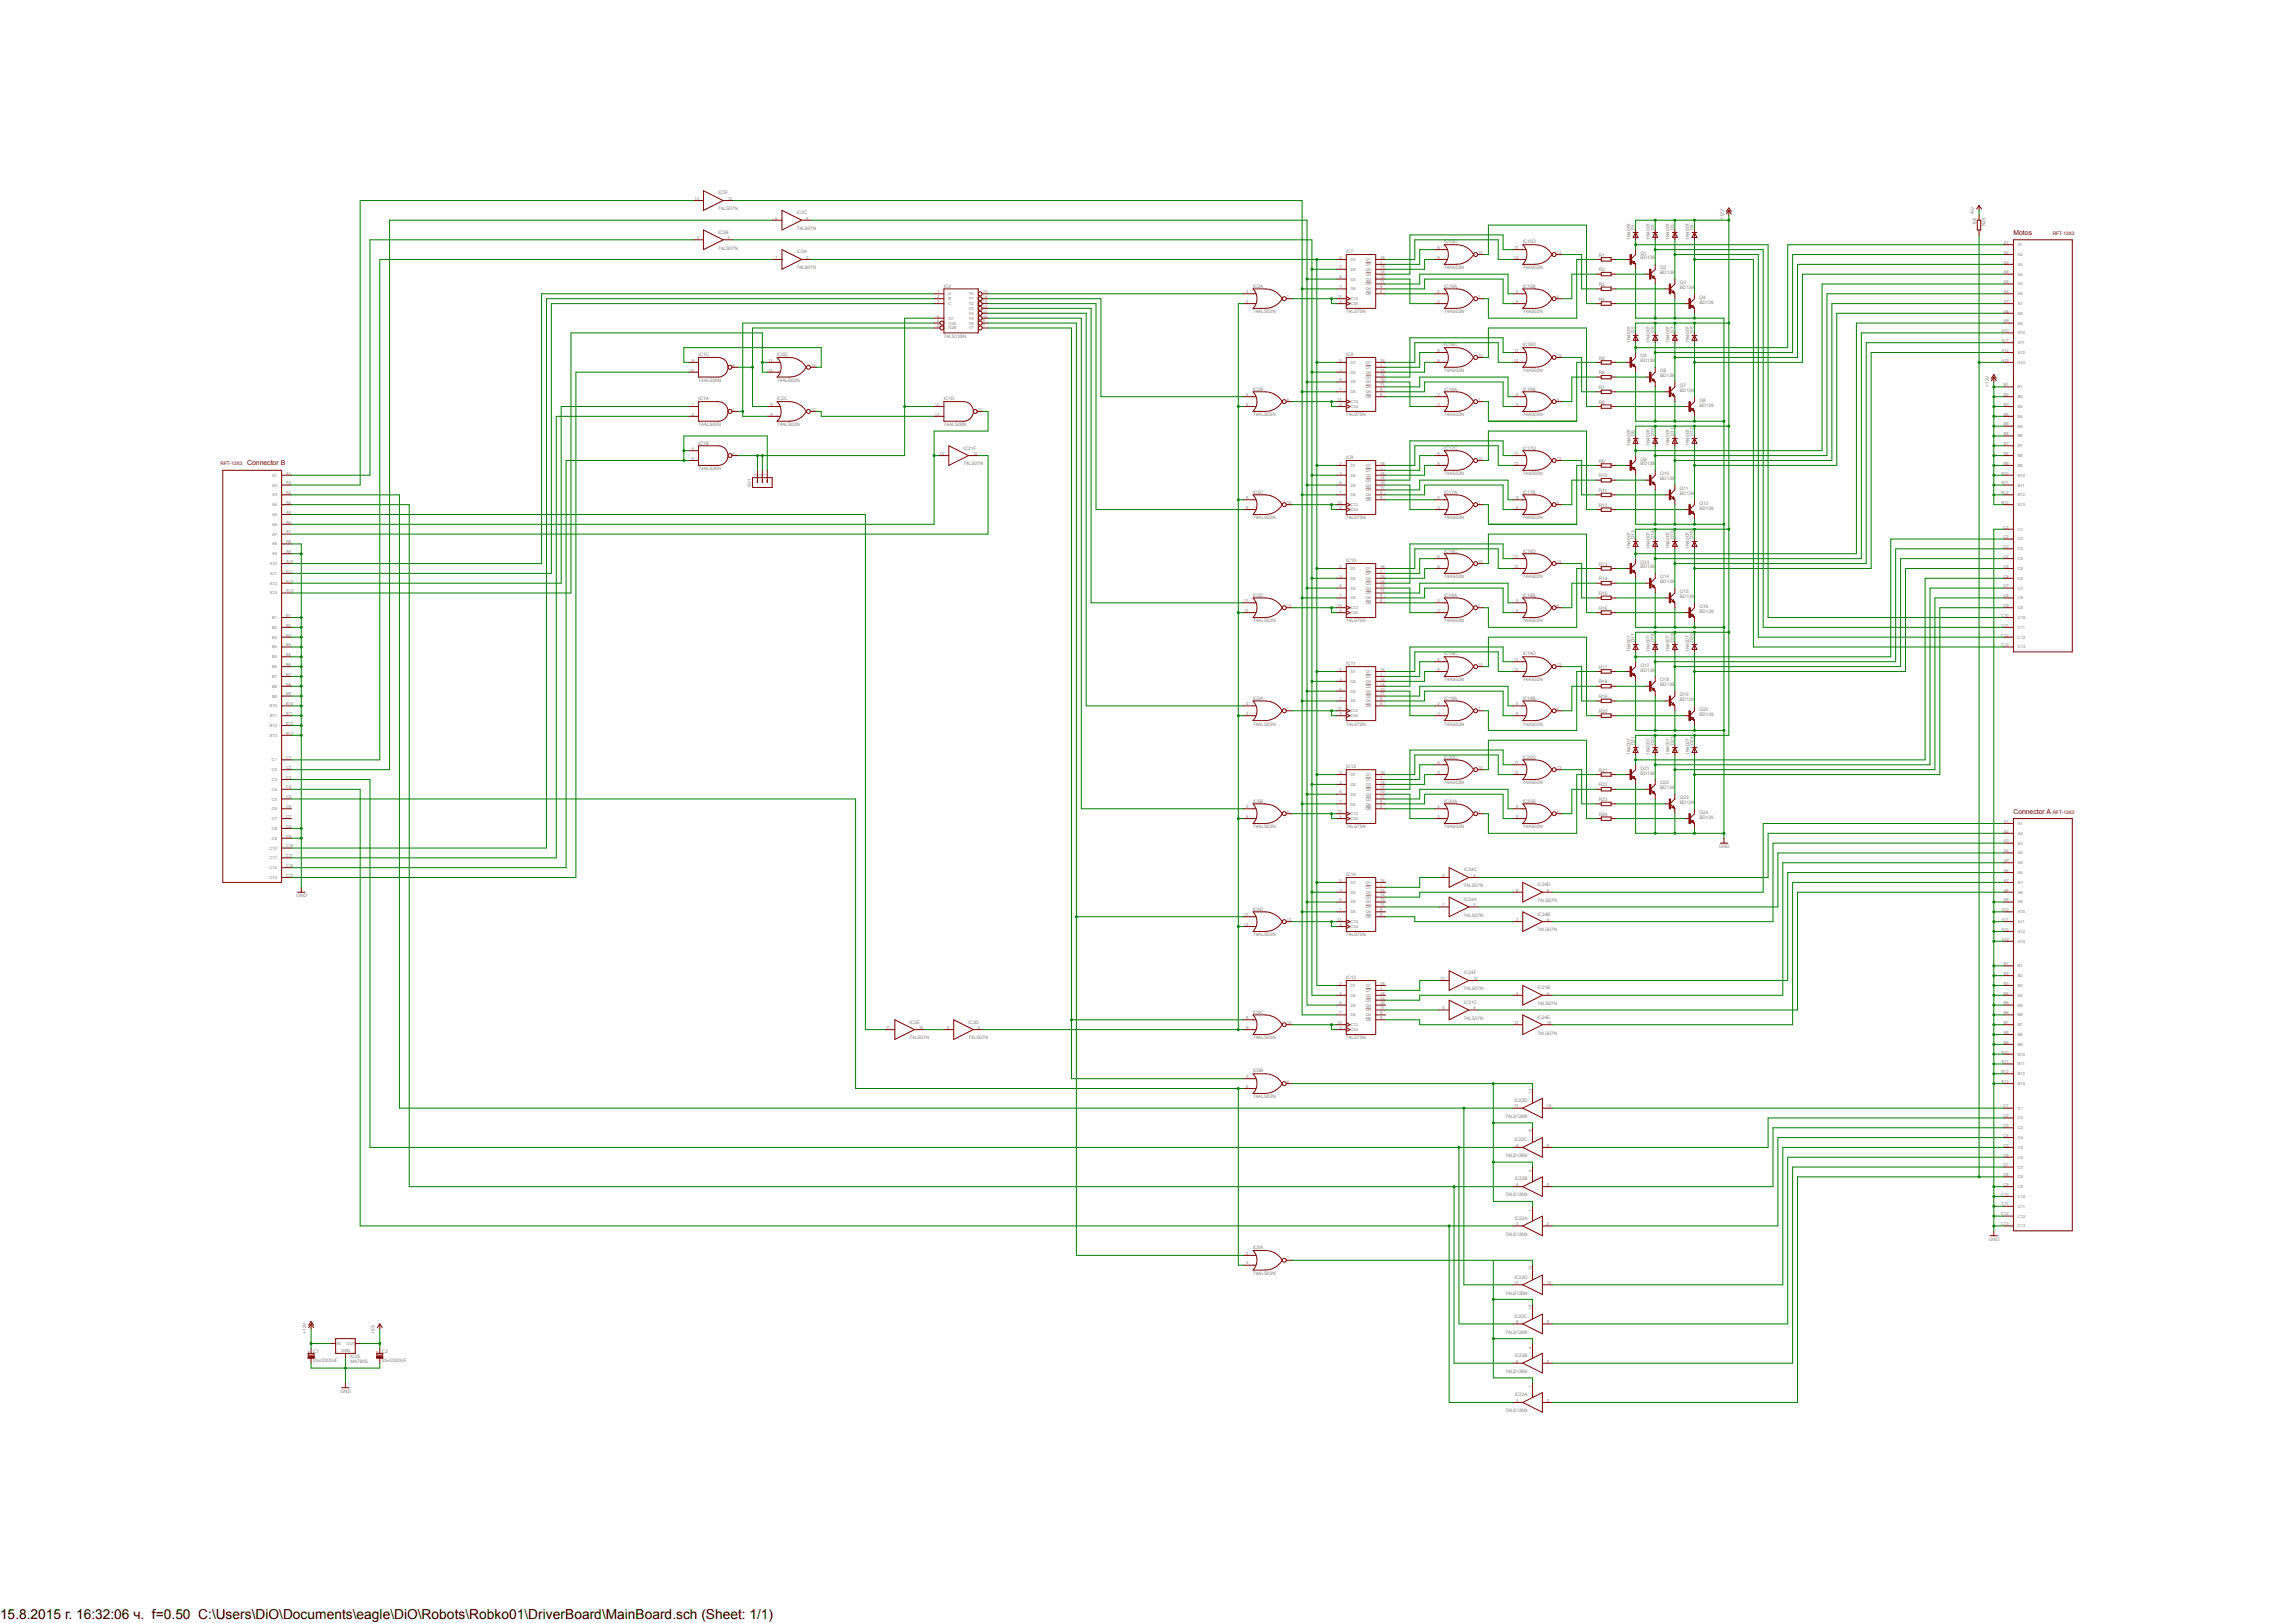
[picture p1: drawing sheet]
<svg xmlns="http://www.w3.org/2000/svg" width="594mm" height="420mm" viewBox="0 0 594 420" stroke-linecap="round" stroke-linejoin="round" font-family="sans-serif">
<defs><g id="words">
<text font-size="3.6" x="0" y="419">15.8.2015 г. 16:32:06 ч. f=0.50 C:\Users\DiO\Documents\eagle\DiO\Robots\Robko01\DriverBoard\MainBoard.sch (Sheet: 1/1)</text>
<g font-size="1.8" fill="#800000">
<text x="521.1" y="60.8">Motos</text>
<text x="64" y="120.4">Connector B</text>
<text x="521.1" y="210.6">Connector A</text>
</g>
<g font-size="1.2" fill="#808080">
<text x="185.9" y="50.3">IC3F</text>
<text x="185.9" y="54.4">74LS07N</text>
<text x="206.2" y="59.5">74LS07N</text>
<text x="206.2" y="55.4">IC3C</text>
<text x="423.1" y="59.5" transform="rotate(-90 423.1 59.5)">D1</text>
<text x="428.2" y="59.5" transform="rotate(-90 428.2 59.5)">D2</text>
<text x="433.3" y="59.5" transform="rotate(-90 433.3 59.5)">D3</text>
<text x="438.3" y="59.5" transform="rotate(-90 438.3 59.5)">D4</text>
<text x="446.2" y="57" transform="rotate(-90 446.2 57)">+12V</text>
<text x="511" y="55.7" transform="rotate(-90 511 55.7)">+5V</text>
<text x="511.5" y="58.3" transform="rotate(-90 511.5 58.3)">10k</text>
<text x="513.9" y="58.6" transform="rotate(-90 513.9 58.6)">R25</text>
<text x="185.9" y="64.6">74LS07N</text>
<text x="185.9" y="60.5">IC3B</text>
<text x="206.2" y="65.5">IC3A</text>
<text x="348.4" y="65.5">IC7</text>
<text x="373.8" y="63">IC15C</text>
<text x="394.1" y="63">IC15D</text>
<text x="422" y="62.1" transform="rotate(-90 422 62.1)">1N4007</text>
<text x="424.6" y="65.9">Q1</text>
<text x="427.1" y="62.1" transform="rotate(-90 427.1 62.1)">1N4007</text>
<text x="432.1" y="62.1" transform="rotate(-90 432.1 62.1)">1N4007</text>
<text x="437.2" y="62.1" transform="rotate(-90 437.2 62.1)">1N4007</text>
<text x="206.2" y="69.7">74LS07N</text>
<text x="373.8" y="69.7">74AS02N</text>
<text x="394.1" y="69.7">74AS02N</text>
<text x="413.8" y="66.4">R1</text>
<text x="413.8" y="70.2">R2</text>
<text x="424.6" y="67.1">BD139</text>
<text x="429.7" y="71">BD139</text>
<text x="429.7" y="69.7">Q2</text>
<text x="244.3" y="74.4">IC4</text>
<text x="324.3" y="74.4">IC2A</text>
<text x="373.8" y="74.4">IC15A</text>
<text x="394.1" y="74.4">IC15B</text>
<text x="413.8" y="74">R3</text>
<text x="413.8" y="77.8">R4</text>
<text x="434.8" y="74.8">BD139</text>
<text x="434.8" y="73.5">Q3</text>
<text x="439.8" y="77.3">Q4</text>
<text x="324.3" y="81.1">74ALS02N</text>
<text x="348.4" y="81.1">74LS75N</text>
<text x="373.8" y="81.1">74AS02N</text>
<text x="394.1" y="81.1">74AS02N</text>
<text x="439.8" y="78.6">BD139</text>
<text x="244.3" y="87.4">74LS138N</text>
<text x="373.8" y="89.7">IC16C</text>
<text x="394.1" y="89.7">IC16D</text>
<text x="422" y="88.7" transform="rotate(-90 422 88.7)">1N4007</text>
<text x="423.1" y="86.1" transform="rotate(-90 423.1 86.1)">D5</text>
<text x="427.1" y="88.7" transform="rotate(-90 427.1 88.7)">1N4007</text>
<text x="428.2" y="86.1" transform="rotate(-90 428.2 86.1)">D6</text>
<text x="432.1" y="88.7" transform="rotate(-90 432.1 88.7)">1N4007</text>
<text x="433.3" y="86.1" transform="rotate(-90 433.3 86.1)">D7</text>
<text x="437.2" y="88.7" transform="rotate(-90 437.2 88.7)">1N4007</text>
<text x="438.3" y="86.1" transform="rotate(-90 438.3 86.1)">D8</text>
<text x="180.8" y="92.2">IC1C</text>
<text x="201.1" y="92.2">IC2D</text>
<text x="348.4" y="92.2">IC8</text>
<text x="413.8" y="93">R5</text>
<text x="424.6" y="93.8">BD139</text>
<text x="424.6" y="92.5">Q5</text>
<text x="180.8" y="98.8">74ALS00N</text>
<text x="201.1" y="98.8">74ALS02N</text>
<text x="324.3" y="101.1">IC2B</text>
<text x="373.8" y="96.3">74AS02N</text>
<text x="373.8" y="101.1">IC16A</text>
<text x="394.1" y="96.3">74AS02N</text>
<text x="394.1" y="101.1">IC16B</text>
<text x="413.8" y="96.9">R6</text>
<text x="413.8" y="100.7">R7</text>
<text x="429.7" y="97.6">BD139</text>
<text x="429.7" y="96.3">Q6</text>
<text x="434.8" y="101.4">BD139</text>
<text x="434.8" y="100.1">Q7</text>
<text x="514.8" y="100.1" transform="rotate(-90 514.8 100.1)">+12V</text>
<text x="180.8" y="103.6">IC1A</text>
<text x="201.1" y="103.6">IC2C</text>
<text x="244.3" y="103.6">IC1D</text>
<text x="324.3" y="107.7">74ALS02N</text>
<text x="348.4" y="107.7">74LS75N</text>
<text x="373.8" y="107.7">74AS02N</text>
<text x="394.1" y="107.7">74AS02N</text>
<text x="413.8" y="104.5">R8</text>
<text x="439.8" y="105.2">BD139</text>
<text x="439.8" y="103.9">Q8</text>
<text x="180.8" y="110.3">74ALS00N</text>
<text x="201.1" y="110.3">74ALS02N</text>
<text x="244.3" y="110.3">74ALS00N</text>
<text x="423.1" y="112.8" transform="rotate(-90 423.1 112.8)">D9</text>
<text x="428.2" y="112.8" transform="rotate(-90 428.2 112.8)">D10</text>
<text x="433.3" y="112.8" transform="rotate(-90 433.3 112.8)">D11</text>
<text x="438.3" y="112.8" transform="rotate(-90 438.3 112.8)">D12</text>
<text x="180.8" y="115.1">IC1B</text>
<text x="249.4" y="116.3">IC21F</text>
<text x="348.4" y="118.9">IC9</text>
<text x="373.8" y="116.3">IC17C</text>
<text x="394.1" y="116.3">IC17D</text>
<text x="413.8" y="119.7">R9</text>
<text x="422" y="115.4" transform="rotate(-90 422 115.4)">1N4007</text>
<text x="424.6" y="119.2">Q9</text>
<text x="427.1" y="115.4" transform="rotate(-90 427.1 115.4)">1N4007</text>
<text x="432.1" y="115.4" transform="rotate(-90 432.1 115.4)">1N4007</text>
<text x="437.2" y="115.4" transform="rotate(-90 437.2 115.4)">1N4007</text>
<text x="180.8" y="121.7">74ALS00N</text>
<text x="249.4" y="120.4">74LS07N</text>
<text x="373.8" y="123">74AS02N</text>
<text x="394.1" y="123">74AS02N</text>
<text x="413.8" y="123.5">R10</text>
<text x="424.6" y="120.4">BD139</text>
<text x="429.7" y="124.2">BD139</text>
<text x="429.7" y="123">Q10</text>
<text x="194.4" y="126.2" transform="rotate(-90 194.4 126.2)">SV1</text>
<text x="324.3" y="127.8">IC5C</text>
<text x="373.8" y="127.8">IC17A</text>
<text x="394.1" y="127.8">IC17B</text>
<text x="413.8" y="127.3">R11</text>
<text x="413.8" y="131.1">R12</text>
<text x="434.8" y="128.1">BD139</text>
<text x="434.8" y="126.8">Q11</text>
<text x="439.8" y="131.9">BD139</text>
<text x="439.8" y="130.6">Q12</text>
<text x="324.3" y="134.4">74ALS02N</text>
<text x="348.4" y="134.4">74LS75N</text>
<text x="373.8" y="134.4">74AS02N</text>
<text x="394.1" y="134.4">74AS02N</text>
<text x="373.8" y="143">IC18C</text>
<text x="394.1" y="143">IC18D</text>
<text x="422" y="142" transform="rotate(-90 422 142)">1N4007</text>
<text x="423.1" y="139.5" transform="rotate(-90 423.1 139.5)">D13</text>
<text x="427.1" y="142" transform="rotate(-90 427.1 142)">1N4007</text>
<text x="428.2" y="139.5" transform="rotate(-90 428.2 139.5)">D14</text>
<text x="432.1" y="142" transform="rotate(-90 432.1 142)">1N4007</text>
<text x="433.3" y="139.5" transform="rotate(-90 433.3 139.5)">D15</text>
<text x="437.2" y="142" transform="rotate(-90 437.2 142)">1N4007</text>
<text x="438.3" y="139.5" transform="rotate(-90 438.3 139.5)">D16</text>
<text x="348.4" y="145.5">IC10</text>
<text x="373.8" y="149.6">74AS02N</text>
<text x="394.1" y="149.6">74AS02N</text>
<text x="413.8" y="146.3">R13</text>
<text x="424.6" y="147.1">BD139</text>
<text x="424.6" y="145.8">Q13</text>
<text x="429.7" y="149.6">Q14</text>
<text x="324.3" y="154.4">IC5D</text>
<text x="373.8" y="154.4">IC18A</text>
<text x="394.1" y="154.4">IC18B</text>
<text x="413.8" y="150.2">R14</text>
<text x="413.8" y="154">R15</text>
<text x="429.7" y="150.9">BD139</text>
<text x="434.8" y="154.7">BD139</text>
<text x="434.8" y="153.5">Q15</text>
<text x="324.3" y="161.1">74ALS02N</text>
<text x="348.4" y="161.1">74LS75N</text>
<text x="373.8" y="161.1">74AS02N</text>
<text x="394.1" y="161.1">74AS02N</text>
<text x="413.8" y="157.8">R16</text>
<text x="439.8" y="158.5">BD139</text>
<text x="439.8" y="157.3">Q16</text>
<text x="423.1" y="166.2" transform="rotate(-90 423.1 166.2)">D17</text>
<text x="428.2" y="166.2" transform="rotate(-90 428.2 166.2)">D18</text>
<text x="433.3" y="166.2" transform="rotate(-90 433.3 166.2)">D19</text>
<text x="438.3" y="166.2" transform="rotate(-90 438.3 166.2)">D20</text>
<text x="348.4" y="172.2">IC11</text>
<text x="373.8" y="169.6">IC19C</text>
<text x="394.1" y="169.6">IC19D</text>
<text x="413.8" y="173">R17</text>
<text x="422" y="168.7" transform="rotate(-90 422 168.7)">1N4007</text>
<text x="424.6" y="173.8">BD139</text>
<text x="424.6" y="172.5">Q17</text>
<text x="427.1" y="168.7" transform="rotate(-90 427.1 168.7)">1N4007</text>
<text x="432.1" y="168.7" transform="rotate(-90 432.1 168.7)">1N4007</text>
<text x="437.2" y="168.7" transform="rotate(-90 437.2 168.7)">1N4007</text>
<text x="373.8" y="176.3">74AS02N</text>
<text x="394.1" y="176.3">74AS02N</text>
<text x="413.8" y="176.8">R18</text>
<text x="429.7" y="177.6">BD139</text>
<text x="429.7" y="176.3">Q18</text>
<text x="324.3" y="181.1">IC5A</text>
<text x="373.8" y="181.1">IC19A</text>
<text x="394.1" y="181.1">IC19B</text>
<text x="413.8" y="180.6">R19</text>
<text x="413.8" y="184.4">R20</text>
<text x="434.8" y="181.4">BD139</text>
<text x="434.8" y="180.1">Q19</text>
<text x="439.8" y="185.2">BD139</text>
<text x="439.8" y="183.9">Q20</text>
<text x="324.3" y="187.7">74ALS02N</text>
<text x="348.4" y="187.7">74LS75N</text>
<text x="373.8" y="187.7">74AS02N</text>
<text x="394.1" y="187.7">74AS02N</text>
<text x="373.8" y="196.3">IC20C</text>
<text x="394.1" y="196.3">IC20D</text>
<text x="422" y="195.4" transform="rotate(-90 422 195.4)">1N4007</text>
<text x="423.1" y="192.8" transform="rotate(-90 423.1 192.8)">D21</text>
<text x="427.1" y="195.4" transform="rotate(-90 427.1 195.4)">1N4007</text>
<text x="428.2" y="192.8" transform="rotate(-90 428.2 192.8)">D22</text>
<text x="432.1" y="195.4" transform="rotate(-90 432.1 195.4)">1N4007</text>
<text x="433.3" y="192.8" transform="rotate(-90 433.3 192.8)">D23</text>
<text x="437.2" y="195.4" transform="rotate(-90 437.2 195.4)">1N4007</text>
<text x="438.3" y="192.8" transform="rotate(-90 438.3 192.8)">D24</text>
<text x="348.4" y="198.8">IC12</text>
<text x="373.8" y="203">74AS02N</text>
<text x="394.1" y="203">74AS02N</text>
<text x="413.8" y="199.7">R21</text>
<text x="413.8" y="203.5">R22</text>
<text x="424.6" y="200.4">BD139</text>
<text x="424.6" y="199.2">Q21</text>
<text x="429.7" y="203">Q22</text>
<text x="324.3" y="207.7">IC5B</text>
<text x="373.8" y="207.7">IC20A</text>
<text x="394.1" y="207.7">IC20B</text>
<text x="413.8" y="207.3">R23</text>
<text x="429.7" y="204.3">BD139</text>
<text x="434.8" y="208.1">BD139</text>
<text x="434.8" y="206.8">Q23</text>
<text x="324.3" y="214.4">74ALS02N</text>
<text x="348.4" y="214.4">74LS75N</text>
<text x="373.8" y="214.4">74AS02N</text>
<text x="394.1" y="214.4">74AS02N</text>
<text x="413.8" y="211.1">R24</text>
<text x="439.8" y="211.8">BD139</text>
<text x="439.8" y="210.6">Q24</text>
<text x="444.9" y="219.5">GND</text>
<text x="348.4" y="226.8">IC14</text>
<text x="378.9" y="225.5">IC24C</text>
<text x="76.7" y="232.2">GND</text>
<text x="378.9" y="229.6">74LS07N</text>
<text x="378.9" y="233.1">IC24A</text>
<text x="397.9" y="233.4">74LS07N</text>
<text x="397.9" y="229.3">IC24D</text>
<text x="324.3" y="235.7">IC6D</text>
<text x="378.9" y="237.2">74LS07N</text>
<text x="397.9" y="236.9">IC24B</text>
<text x="324.3" y="242.3">74ALS02N</text>
<text x="348.4" y="242.3">74LS75N</text>
<text x="397.9" y="241">74LS07N</text>
<text x="348.4" y="253.4">IC13</text>
<text x="378.9" y="256.3">74LS07N</text>
<text x="378.9" y="252.2">IC24F</text>
<text x="397.9" y="256">IC21B</text>
<text x="324.3" y="262.3">IC6C</text>
<text x="378.9" y="263.9">74LS07N</text>
<text x="378.9" y="259.8">IC21C</text>
<text x="397.9" y="260.1">74LS07N</text>
<text x="397.9" y="263.6">IC24E</text>
<text x="235.4" y="269">74LS07N</text>
<text x="235.4" y="264.9">IC3E</text>
<text x="250.7" y="269">74LS07N</text>
<text x="250.7" y="264.9">IC3D</text>
<text x="324.3" y="269">74ALS02N</text>
<text x="348.4" y="269">74LS75N</text>
<text x="397.9" y="267.7">74LS07N</text>
<text x="324.3" y="277.5">IC6B</text>
<text x="324.3" y="284.2">74ALS02N</text>
<text x="392" y="285.2">IC22D</text>
<text x="389.6" y="289.3">74LS126N</text>
<text x="389.6" y="299.5">74LS126N</text>
<text x="392" y="295.3">IC22C</text>
<text x="392" y="305.5">IC22B</text>
<text x="389.6" y="309.6">74LS126N</text>
<text x="392" y="315.6">IC22A</text>
<text x="324.3" y="323.3">IC6A</text>
<text x="389.6" y="319.8">74LS126N</text>
<text x="514.8" y="321.1">GND</text>
<text x="324.3" y="329.9">74ALS02N</text>
<text x="389.6" y="335">74LS126N</text>
<text x="392" y="330.9">IC23D</text>
<text x="392" y="341">IC23C</text>
<text x="79.2" y="345.1" transform="rotate(-90 79.2 345.1)">+12V</text>
<text x="97" y="345.1" transform="rotate(-90 97 345.1)">+5V</text>
<text x="389.6" y="345.1">74LS126N</text>
<text x="81.1" y="352.6">25v/2200uF</text>
<text x="81.1" y="350">C1</text>
<text x="90.7" y="352.8">MA7805</text>
<text x="90.7" y="351.5">IC25</text>
<text x="98.8" y="352.6">25v/2200uF</text>
<text x="98.8" y="350">C2</text>
<text x="392" y="351.2">IC23B</text>
<text x="389.6" y="355.3">74LS126N</text>
<text x="88.1" y="360.4">GND</text>
<text x="389.6" y="365.5">74LS126N</text>
<text x="392" y="361.4">IC23A</text>
</g>
<g font-size="1.2" fill="#800000">
<text x="531.3" y="60.8">RFT-13X3</text>
<text x="57.1" y="120.4">RFT-13X3</text>
<text x="531.3" y="210.6">RFT-13X3</text>
</g>
<g font-size="1.1" fill="#808080">
<text x="179.7" y="51.7">13</text>
<text x="188.3" y="51.7">12</text>
<text x="200.7" y="56.8">5</text>
<text x="208.7" y="56.8">6</text>
<text x="180.3" y="61.8">3</text>
<text x="188.3" y="61.8">4</text>
<text x="372.1" y="64.4">8</text>
<text x="382.6" y="65.7">10</text>
<text x="391.9" y="64.4">11</text>
<text x="402.9" y="65.7">13</text>
<text x="518.6" y="63.1">A1</text>
<text x="518.6" y="65.7">A2</text>
<text x="522.3" y="63.7">A1</text>
<text x="200.7" y="66.9">1</text>
<text x="208.7" y="66.9">2</text>
<text x="346.7" y="66.9">2</text>
<text x="346.7" y="69.5">3</text>
<text x="349.6" y="67.5">D1</text>
<text x="349.6" y="70.1">D2</text>
<text x="353.5" y="68.8">Q1</text>
<text x="353.5" y="71.3">Q2</text>
<text x="353.5" y="70.1">Q2</text>
<text x="353.5" y="67.5">Q1</text>
<text x="357.2" y="68.2">1</text>
<text x="357.2" y="70.7">14</text>
<text x="357.2" y="69.5">15</text>
<text x="357.2" y="66.9">16</text>
<text x="372.1" y="66.9">9</text>
<text x="391.8" y="66.9">12</text>
<text x="518.6" y="68.2">A3</text>
<text x="518.6" y="70.7">A4</text>
<text x="522.3" y="66.3">A2</text>
<text x="522.3" y="68.8">A3</text>
<text x="522.3" y="71.3">A4</text>
<text x="242.5" y="75.8">1</text>
<text x="242.5" y="77.1">2</text>
<text x="245.5" y="76.4">A</text>
<text x="245.5" y="77.7">B</text>
<text x="250.7" y="77.7">Y1</text>
<text x="250.7" y="76.4">Y0</text>
<text x="254.4" y="77.1">14</text>
<text x="254.4" y="75.8">15</text>
<text x="322.5" y="75.8">2</text>
<text x="333.1" y="77.1">1</text>
<text x="346.1" y="77.1">13</text>
<text x="346.7" y="72">6</text>
<text x="346.7" y="74.5">7</text>
<text x="349.6" y="72.6">D3</text>
<text x="349.6" y="75.1">D4</text>
<text x="349.6" y="77.7">C12</text>
<text x="353.5" y="76.4">Q4</text>
<text x="353.5" y="75.1">Q4</text>
<text x="353.5" y="72.6">Q3</text>
<text x="353.5" y="73.9">Q3</text>
<text x="357.2" y="75.8">8</text>
<text x="357.2" y="74.5">9</text>
<text x="357.2" y="72">10</text>
<text x="357.2" y="73.3">11</text>
<text x="372.1" y="75.8">2</text>
<text x="382.6" y="77.1">1</text>
<text x="392.4" y="75.8">5</text>
<text x="402.9" y="77.1">4</text>
<text x="518.6" y="73.3">A5</text>
<text x="518.6" y="75.8">A6</text>
<text x="522.3" y="73.9">A5</text>
<text x="522.3" y="76.4">A6</text>
<text x="242.5" y="78.4">3</text>
<text x="242.5" y="83.4">4</text>
<text x="242.5" y="82.2">6</text>
<text x="245.5" y="79">C</text>
<text x="245.5" y="84">G2A</text>
<text x="245.5" y="82.8">G1</text>
<text x="250.7" y="82.8">Y5</text>
<text x="250.7" y="81.5">Y4</text>
<text x="250.7" y="80.2">Y3</text>
<text x="250.7" y="79">Y2</text>
<text x="254.4" y="83.4">9</text>
<text x="254.4" y="82.2">10</text>
<text x="254.4" y="80.9">11</text>
<text x="254.4" y="79.6">12</text>
<text x="254.4" y="78.4">13</text>
<text x="322.5" y="78.4">3</text>
<text x="346.7" y="78.4">4</text>
<text x="349.6" y="79">C34</text>
<text x="372.1" y="78.4">3</text>
<text x="392.4" y="78.4">6</text>
<text x="518.6" y="78.4">A7</text>
<text x="518.6" y="80.9">A8</text>
<text x="518.6" y="83.4">A9</text>
<text x="522.3" y="79">A7</text>
<text x="522.3" y="81.5">A8</text>
<text x="522.3" y="84">A9</text>
<text x="242.5" y="84.7">5</text>
<text x="245.5" y="85.3">G2B</text>
<text x="250.7" y="85.3">Y7</text>
<text x="250.7" y="84">Y6</text>
<text x="254.4" y="84.7">7</text>
<text x="518" y="86">A10</text>
<text x="518.1" y="88.5">A11</text>
<text x="522.3" y="86.5">A10</text>
<text x="522.3" y="89.1">A11</text>
<text x="179.1" y="93.6">9</text>
<text x="189.6" y="94.9">8</text>
<text x="198.9" y="93.6">11</text>
<text x="209.9" y="94.9">13</text>
<text x="346.7" y="93.6">2</text>
<text x="349.6" y="94.1">D1</text>
<text x="353.5" y="95.4">Q1</text>
<text x="353.5" y="94.1">Q1</text>
<text x="357.2" y="94.9">1</text>
<text x="357.2" y="93.6">16</text>
<text x="372.1" y="91.1">8</text>
<text x="372.1" y="93.6">9</text>
<text x="382.6" y="92.3">10</text>
<text x="391.8" y="93.6">12</text>
<text x="391.9" y="91.1">11</text>
<text x="402.9" y="92.3">13</text>
<text x="518" y="91.1">A12</text>
<text x="518" y="93.6">A13</text>
<text x="522.3" y="91.6">A12</text>
<text x="522.3" y="94.1">A13</text>
<text x="178.5" y="96.1">10</text>
<text x="198.8" y="96.1">12</text>
<text x="346.7" y="96.1">3</text>
<text x="346.7" y="98.7">6</text>
<text x="346.7" y="101.2">7</text>
<text x="349.6" y="96.7">D2</text>
<text x="349.6" y="99.2">D3</text>
<text x="349.6" y="101.8">D4</text>
<text x="353.5" y="101.8">Q4</text>
<text x="353.5" y="99.2">Q3</text>
<text x="353.5" y="100.5">Q3</text>
<text x="353.5" y="98">Q2</text>
<text x="353.5" y="96.7">Q2</text>
<text x="357.2" y="101.2">9</text>
<text x="357.2" y="98.7">10</text>
<text x="357.2" y="99.9">11</text>
<text x="357.2" y="97.4">14</text>
<text x="357.2" y="96.1">15</text>
<text x="518.6" y="99.9">B1</text>
<text x="522.3" y="100.5">B1</text>
<text x="179.1" y="105">1</text>
<text x="179.1" y="107.6">2</text>
<text x="189.6" y="106.3">3</text>
<text x="199.4" y="105">8</text>
<text x="199.4" y="107.6">9</text>
<text x="209.9" y="106.3">10</text>
<text x="241.9" y="105">12</text>
<text x="241.9" y="107.6">13</text>
<text x="253.1" y="106.3">11</text>
<text x="322.5" y="102.5">5</text>
<text x="322.5" y="105">6</text>
<text x="333.1" y="103.8">4</text>
<text x="346.1" y="103.8">13</text>
<text x="346.7" y="105">4</text>
<text x="349.6" y="105.6">C34</text>
<text x="349.6" y="104.3">C12</text>
<text x="353.5" y="103">Q4</text>
<text x="357.2" y="102.5">8</text>
<text x="372.1" y="102.5">2</text>
<text x="372.1" y="105">3</text>
<text x="382.6" y="103.8">1</text>
<text x="392.4" y="102.5">5</text>
<text x="392.4" y="105">6</text>
<text x="402.9" y="103.8">4</text>
<text x="518.6" y="102.5">B2</text>
<text x="518.6" y="105">B3</text>
<text x="518.6" y="107.6">B4</text>
<text x="522.3" y="103">B2</text>
<text x="522.3" y="105.6">B3</text>
<text x="518.6" y="110.1">B5</text>
<text x="518.6" y="112.6">B6</text>
<text x="522.3" y="108.1">B4</text>
<text x="522.3" y="110.7">B5</text>
<text x="522.3" y="113.2">B6</text>
<text x="179.1" y="116.5">4</text>
<text x="179.1" y="119">5</text>
<text x="189.6" y="117.7">6</text>
<text x="243.2" y="117.7">13</text>
<text x="251.8" y="117.7">12</text>
<text x="372.1" y="117.7">8</text>
<text x="382.6" y="119">10</text>
<text x="391.9" y="117.7">11</text>
<text x="402.9" y="119">13</text>
<text x="518.6" y="115.2">B7</text>
<text x="518.6" y="117.7">B8</text>
<text x="522.3" y="115.7">B7</text>
<text x="522.3" y="118.3">B8</text>
<text x="70.4" y="123.4">A1</text>
<text x="70.4" y="125.9">A2</text>
<text x="74" y="122.8">A1</text>
<text x="74" y="125.3">A2</text>
<text x="195.9" y="123.1" transform="rotate(-90 195.9 123.1)">3</text>
<text x="197.1" y="123.1" transform="rotate(-90 197.1 123.1)">2</text>
<text x="198.4" y="123.1" transform="rotate(-90 198.4 123.1)">1</text>
<text x="346.7" y="120.3">2</text>
<text x="346.7" y="122.8">3</text>
<text x="346.7" y="125.3">6</text>
<text x="349.6" y="120.8">D1</text>
<text x="349.6" y="123.4">D2</text>
<text x="349.6" y="125.9">D3</text>
<text x="353.5" y="122.1">Q1</text>
<text x="353.5" y="125.9">Q3</text>
<text x="353.5" y="124.6">Q2</text>
<text x="353.5" y="123.4">Q2</text>
<text x="353.5" y="120.8">Q1</text>
<text x="357.2" y="121.5">1</text>
<text x="357.2" y="125.3">10</text>
<text x="357.2" y="124.1">14</text>
<text x="357.2" y="122.8">15</text>
<text x="357.2" y="120.3">16</text>
<text x="372.1" y="120.3">9</text>
<text x="391.8" y="120.3">12</text>
<text x="518" y="122.8">B10</text>
<text x="518.1" y="125.3">B11</text>
<text x="518.6" y="120.3">B9</text>
<text x="522.3" y="120.8">B9</text>
<text x="522.3" y="123.4">B10</text>
<text x="522.3" y="125.9">B11</text>
<text x="70.4" y="128.4">A3</text>
<text x="70.4" y="131">A4</text>
<text x="74" y="127.9">A3</text>
<text x="74" y="130.4">A4</text>
<text x="322.5" y="129.2">8</text>
<text x="322.5" y="131.7">9</text>
<text x="333.1" y="130.4">10</text>
<text x="346.1" y="130.4">13</text>
<text x="346.7" y="131.7">4</text>
<text x="346.7" y="127.9">7</text>
<text x="349.6" y="128.4">D4</text>
<text x="349.6" y="131">C12</text>
<text x="353.5" y="129.7">Q4</text>
<text x="353.5" y="128.4">Q4</text>
<text x="353.5" y="127.2">Q3</text>
<text x="357.2" y="129.2">8</text>
<text x="357.2" y="127.9">9</text>
<text x="357.2" y="126.6">11</text>
<text x="372.1" y="129.2">2</text>
<text x="372.1" y="131.7">3</text>
<text x="382.6" y="130.4">1</text>
<text x="392.4" y="129.2">5</text>
<text x="392.4" y="131.7">6</text>
<text x="402.9" y="130.4">4</text>
<text x="518" y="127.9">B12</text>
<text x="518" y="130.4">B13</text>
<text x="522.3" y="128.4">B12</text>
<text x="522.3" y="131">B13</text>
<text x="70.4" y="133.5">A5</text>
<text x="70.4" y="136.1">A6</text>
<text x="74" y="133">A5</text>
<text x="74" y="135.5">A6</text>
<text x="349.6" y="132.2">C34</text>
<text x="518.6" y="136.8">C1</text>
<text x="522.3" y="137.3">C1</text>
<text x="70.4" y="138.6">A7</text>
<text x="70.4" y="141.1">A8</text>
<text x="70.4" y="143.7">A9</text>
<text x="74" y="138">A7</text>
<text x="74" y="140.6">A8</text>
<text x="74" y="143.1">A9</text>
<text x="518.6" y="139.3">C2</text>
<text x="518.6" y="141.9">C3</text>
<text x="522.3" y="139.9">C2</text>
<text x="522.3" y="142.4">C3</text>
<text x="69.8" y="146.2">A10</text>
<text x="69.9" y="148.8">A11</text>
<text x="74" y="145.7">A10</text>
<text x="74" y="148.2">A11</text>
<text x="346.7" y="146.9">2</text>
<text x="346.7" y="149.5">3</text>
<text x="349.6" y="147.5">D1</text>
<text x="353.5" y="148.8">Q1</text>
<text x="353.5" y="147.5">Q1</text>
<text x="357.2" y="148.2">1</text>
<text x="357.2" y="149.5">15</text>
<text x="357.2" y="146.9">16</text>
<text x="372.1" y="144.4">8</text>
<text x="372.1" y="146.9">9</text>
<text x="382.6" y="145.7">10</text>
<text x="391.8" y="146.9">12</text>
<text x="391.9" y="144.4">11</text>
<text x="402.9" y="145.7">13</text>
<text x="518.6" y="144.4">C4</text>
<text x="518.6" y="146.9">C5</text>
<text x="518.6" y="149.5">C6</text>
<text x="522.3" y="144.9">C4</text>
<text x="522.3" y="147.5">C5</text>
<text x="69.8" y="151.3">A12</text>
<text x="69.8" y="153.8">A13</text>
<text x="74" y="150.7">A12</text>
<text x="74" y="153.3">A13</text>
<text x="322" y="155.8">11</text>
<text x="346.7" y="152">6</text>
<text x="346.7" y="154.6">7</text>
<text x="349.6" y="150">D2</text>
<text x="349.6" y="152.6">D3</text>
<text x="349.6" y="155.1">D4</text>
<text x="353.5" y="155.1">Q4</text>
<text x="353.5" y="152.6">Q3</text>
<text x="353.5" y="153.8">Q3</text>
<text x="353.5" y="151.3">Q2</text>
<text x="353.5" y="150">Q2</text>
<text x="357.2" y="155.8">8</text>
<text x="357.2" y="154.6">9</text>
<text x="357.2" y="152">10</text>
<text x="357.2" y="153.3">11</text>
<text x="357.2" y="150.7">14</text>
<text x="372.1" y="155.8">2</text>
<text x="392.4" y="155.8">5</text>
<text x="518.6" y="152">C7</text>
<text x="518.6" y="154.6">C8</text>
<text x="522.3" y="150">C6</text>
<text x="522.3" y="152.6">C7</text>
<text x="522.3" y="155.1">C8</text>
<text x="70.4" y="160.2">B1</text>
<text x="74" y="159.6">B1</text>
<text x="321.9" y="158.4">12</text>
<text x="333.1" y="157.1">13</text>
<text x="346.1" y="157.1">13</text>
<text x="346.7" y="158.4">4</text>
<text x="349.6" y="158.9">C34</text>
<text x="349.6" y="157.6">C12</text>
<text x="353.5" y="156.4">Q4</text>
<text x="372.1" y="158.4">3</text>
<text x="382.6" y="157.1">1</text>
<text x="392.4" y="158.4">6</text>
<text x="402.9" y="157.1">4</text>
<text x="518" y="159.6">C10</text>
<text x="518.6" y="157.1">C9</text>
<text x="522.3" y="157.6">C9</text>
<text x="522.3" y="160.2">C10</text>
<text x="70.4" y="162.7">B2</text>
<text x="70.4" y="165.3">B3</text>
<text x="70.4" y="167.8">B4</text>
<text x="74" y="162.2">B2</text>
<text x="74" y="164.7">B3</text>
<text x="74" y="167.3">B4</text>
<text x="518" y="164.7">C12</text>
<text x="518" y="167.3">C13</text>
<text x="518.1" y="162.2">C11</text>
<text x="522.3" y="162.7">C11</text>
<text x="522.3" y="165.3">C12</text>
<text x="522.3" y="167.8">C13</text>
<text x="70.4" y="170.3">B5</text>
<text x="70.4" y="172.9">B6</text>
<text x="74" y="169.8">B5</text>
<text x="74" y="172.3">B6</text>
<text x="346.7" y="173.6">2</text>
<text x="357.2" y="173.6">16</text>
<text x="372.1" y="171.1">8</text>
<text x="372.1" y="173.6">9</text>
<text x="382.6" y="172.3">10</text>
<text x="391.8" y="173.6">12</text>
<text x="391.9" y="171.1">11</text>
<text x="402.9" y="172.3">13</text>
<text x="70.4" y="175.4">B7</text>
<text x="70.4" y="178">B8</text>
<text x="74" y="174.9">B7</text>
<text x="74" y="177.4">B8</text>
<text x="74" y="180">B9</text>
<text x="346.7" y="176.1">3</text>
<text x="346.7" y="178.7">6</text>
<text x="349.6" y="174.2">D1</text>
<text x="349.6" y="176.7">D2</text>
<text x="349.6" y="179.2">D3</text>
<text x="353.5" y="175.4">Q1</text>
<text x="353.5" y="179.2">Q3</text>
<text x="353.5" y="178">Q2</text>
<text x="353.5" y="176.7">Q2</text>
<text x="353.5" y="174.2">Q1</text>
<text x="357.2" y="174.9">1</text>
<text x="357.2" y="178.7">10</text>
<text x="357.2" y="180">11</text>
<text x="357.2" y="177.4">14</text>
<text x="357.2" y="176.1">15</text>
<text x="69.8" y="183">B10</text>
<text x="69.9" y="185.6">B11</text>
<text x="70.4" y="180.5">B9</text>
<text x="74" y="182.5">B10</text>
<text x="74" y="185">B11</text>
<text x="322.5" y="182.5">2</text>
<text x="322.5" y="185">3</text>
<text x="333.1" y="183.8">1</text>
<text x="346.1" y="183.8">13</text>
<text x="346.7" y="185">4</text>
<text x="346.7" y="181.2">7</text>
<text x="349.6" y="185.6">C34</text>
<text x="349.6" y="181.8">D4</text>
<text x="349.6" y="184.3">C12</text>
<text x="353.5" y="183">Q4</text>
<text x="353.5" y="181.8">Q4</text>
<text x="353.5" y="180.5">Q3</text>
<text x="357.2" y="182.5">8</text>
<text x="357.2" y="181.2">9</text>
<text x="372.1" y="182.5">2</text>
<text x="372.1" y="185">3</text>
<text x="382.6" y="183.8">1</text>
<text x="392.4" y="182.5">5</text>
<text x="392.4" y="185">6</text>
<text x="402.9" y="183.8">4</text>
<text x="69.8" y="188.1">B12</text>
<text x="69.8" y="190.7">B13</text>
<text x="74" y="187.5">B12</text>
<text x="74" y="190.1">B13</text>
<text x="70.4" y="197">C1</text>
<text x="74" y="196.4">C1</text>
<text x="372.1" y="197.7">8</text>
<text x="391.9" y="197.7">11</text>
<text x="70.4" y="199.6">C2</text>
<text x="70.4" y="202.1">C3</text>
<text x="74" y="199">C2</text>
<text x="74" y="201.5">C3</text>
<text x="346.7" y="200.2">2</text>
<text x="346.7" y="202.8">3</text>
<text x="349.6" y="200.8">D1</text>
<text x="349.6" y="203.4">D2</text>
<text x="353.5" y="202.1">Q1</text>
<text x="353.5" y="203.4">Q2</text>
<text x="353.5" y="200.8">Q1</text>
<text x="357.2" y="201.5">1</text>
<text x="357.2" y="202.8">15</text>
<text x="357.2" y="200.2">16</text>
<text x="372.1" y="200.2">9</text>
<text x="382.6" y="199">10</text>
<text x="391.8" y="200.2">12</text>
<text x="402.9" y="199">13</text>
<text x="70.4" y="204.6">C4</text>
<text x="70.4" y="207.2">C5</text>
<text x="70.4" y="209.7">C6</text>
<text x="74" y="204">C4</text>
<text x="74" y="206.6">C5</text>
<text x="74" y="209.1">C6</text>
<text x="322.5" y="209.1">5</text>
<text x="346.7" y="205.3">6</text>
<text x="346.7" y="207.9">7</text>
<text x="349.6" y="205.9">D3</text>
<text x="349.6" y="208.4">D4</text>
<text x="353.5" y="209.7">Q4</text>
<text x="353.5" y="208.4">Q4</text>
<text x="353.5" y="205.9">Q3</text>
<text x="353.5" y="207.2">Q3</text>
<text x="353.5" y="204.6">Q2</text>
<text x="357.2" y="209.1">8</text>
<text x="357.2" y="207.9">9</text>
<text x="357.2" y="205.3">10</text>
<text x="357.2" y="206.6">11</text>
<text x="357.2" y="204">14</text>
<text x="372.1" y="209.1">2</text>
<text x="392.4" y="209.1">5</text>
<text x="70.4" y="212.2">C7</text>
<text x="70.4" y="214.8">C8</text>
<text x="74" y="211.7">C7</text>
<text x="74" y="214.2">C8</text>
<text x="322.5" y="211.7">6</text>
<text x="333.1" y="210.4">4</text>
<text x="346.1" y="210.4">13</text>
<text x="346.7" y="211.7">4</text>
<text x="349.6" y="212.2">C34</text>
<text x="349.6" y="210.9">C12</text>
<text x="372.1" y="211.7">3</text>
<text x="382.6" y="210.4">1</text>
<text x="392.4" y="211.7">6</text>
<text x="402.9" y="210.4">4</text>
<text x="518.6" y="212.9">A1</text>
<text x="518.6" y="215.5">A2</text>
<text x="522.3" y="213.5">A1</text>
<text x="69.8" y="219.8">C10</text>
<text x="70.4" y="217.3">C9</text>
<text x="74" y="216.7">C9</text>
<text x="74" y="219.3">C10</text>
<text x="74" y="221.8">C11</text>
<text x="518.6" y="218">A3</text>
<text x="518.6" y="220.6">A4</text>
<text x="522.3" y="216">A2</text>
<text x="522.3" y="218.6">A3</text>
<text x="522.3" y="221.1">A4</text>
<text x="69.8" y="224.9">C12</text>
<text x="69.8" y="227.5">C13</text>
<text x="69.8" y="222.4">C11</text>
<text x="74" y="224.4">C12</text>
<text x="74" y="226.9">C13</text>
<text x="373.3" y="226.9">5</text>
<text x="381.3" y="226.9">6</text>
<text x="518.6" y="223.1">A5</text>
<text x="518.6" y="225.6">A6</text>
<text x="522.3" y="223.6">A5</text>
<text x="522.3" y="226.2">A6</text>
<text x="346.7" y="228.2">2</text>
<text x="346.7" y="230.7">3</text>
<text x="346.7" y="233.3">6</text>
<text x="349.6" y="228.7">D1</text>
<text x="349.6" y="231.3">D2</text>
<text x="349.6" y="233.8">D3</text>
<text x="353.5" y="230">Q1</text>
<text x="353.5" y="233.8">Q3</text>
<text x="353.5" y="232.5">Q2</text>
<text x="353.5" y="231.3">Q2</text>
<text x="353.5" y="228.7">Q1</text>
<text x="357.2" y="229.4">1</text>
<text x="357.2" y="233.3">10</text>
<text x="357.2" y="232">14</text>
<text x="357.2" y="230.7">15</text>
<text x="357.2" y="228.2">16</text>
<text x="392.4" y="230.7">9</text>
<text x="400.4" y="230.7">8</text>
<text x="518.6" y="228.2">A7</text>
<text x="518.6" y="230.7">A8</text>
<text x="518.6" y="233.3">A9</text>
<text x="522.3" y="228.7">A7</text>
<text x="522.3" y="231.3">A8</text>
<text x="522.3" y="233.8">A9</text>
<text x="321.9" y="239.6">12</text>
<text x="322" y="237.1">11</text>
<text x="333.1" y="238.3">13</text>
<text x="346.1" y="238.3">13</text>
<text x="346.7" y="239.6">4</text>
<text x="346.7" y="235.8">7</text>
<text x="349.6" y="236.3">D4</text>
<text x="349.6" y="238.9">C12</text>
<text x="353.5" y="237.6">Q4</text>
<text x="353.5" y="236.3">Q4</text>
<text x="353.5" y="235.1">Q3</text>
<text x="357.2" y="237.1">8</text>
<text x="357.2" y="235.8">9</text>
<text x="357.2" y="234.5">11</text>
<text x="373.3" y="234.5">1</text>
<text x="381.3" y="234.5">2</text>
<text x="392.4" y="238.3">3</text>
<text x="400.4" y="238.3">4</text>
<text x="518" y="235.8">A10</text>
<text x="518.1" y="238.3">A11</text>
<text x="522.3" y="236.3">A10</text>
<text x="522.3" y="238.9">A11</text>
<text x="349.6" y="240.2">C34</text>
<text x="518" y="240.9">A12</text>
<text x="518" y="243.4">A13</text>
<text x="522.3" y="241.4">A12</text>
<text x="522.3" y="244">A13</text>
<text x="518.6" y="249.8">B1</text>
<text x="522.3" y="250.3">B1</text>
<text x="346.7" y="254.8">2</text>
<text x="346.7" y="257.4">3</text>
<text x="349.6" y="255.4">D1</text>
<text x="349.6" y="257.9">D2</text>
<text x="353.5" y="256.7">Q1</text>
<text x="353.5" y="257.9">Q2</text>
<text x="353.5" y="255.4">Q1</text>
<text x="357.2" y="256.1">1</text>
<text x="357.2" y="257.4">15</text>
<text x="357.2" y="254.8">16</text>
<text x="372.7" y="253.6">13</text>
<text x="381.3" y="253.6">12</text>
<text x="392.4" y="257.4">3</text>
<text x="400.4" y="257.4">4</text>
<text x="518.6" y="252.3">B2</text>
<text x="518.6" y="254.8">B3</text>
<text x="518.6" y="257.4">B4</text>
<text x="522.3" y="252.9">B2</text>
<text x="522.3" y="255.4">B3</text>
<text x="522.3" y="257.9">B4</text>
<text x="322.5" y="263.7">8</text>
<text x="346.7" y="259.9">6</text>
<text x="346.7" y="262.5">7</text>
<text x="349.6" y="260.5">D3</text>
<text x="349.6" y="263">D4</text>
<text x="353.5" y="263">Q4</text>
<text x="353.5" y="260.5">Q3</text>
<text x="353.5" y="261.7">Q3</text>
<text x="353.5" y="259.2">Q2</text>
<text x="357.2" y="263.7">8</text>
<text x="357.2" y="262.5">9</text>
<text x="357.2" y="259.9">10</text>
<text x="357.2" y="261.2">11</text>
<text x="357.2" y="258.7">14</text>
<text x="373.3" y="261.2">5</text>
<text x="381.3" y="261.2">6</text>
<text x="518.6" y="259.9">B5</text>
<text x="518.6" y="262.5">B6</text>
<text x="522.3" y="260.5">B5</text>
<text x="522.3" y="263">B6</text>
<text x="229.3" y="266.3">11</text>
<text x="237.9" y="266.3">10</text>
<text x="245.1" y="266.3">9</text>
<text x="253.1" y="266.3">8</text>
<text x="322.5" y="266.3">9</text>
<text x="333.1" y="265">10</text>
<text x="346.1" y="265">13</text>
<text x="346.7" y="266.3">4</text>
<text x="349.6" y="266.8">C34</text>
<text x="349.6" y="265.6">C12</text>
<text x="353.5" y="264.3">Q4</text>
<text x="391.9" y="265">11</text>
<text x="400.4" y="265">10</text>
<text x="518.6" y="265">B7</text>
<text x="518.6" y="267.5">B8</text>
<text x="522.3" y="265.6">B7</text>
<text x="522.3" y="268.1">B8</text>
<text x="518" y="272.6">B10</text>
<text x="518.1" y="275.2">B11</text>
<text x="518.6" y="270.1">B9</text>
<text x="522.3" y="270.6">B9</text>
<text x="522.3" y="273.2">B10</text>
<text x="522.3" y="275.7">B11</text>
<text x="322.5" y="279">5</text>
<text x="322.5" y="281.5">6</text>
<text x="333.1" y="280.2">4</text>
<text x="518" y="277.7">B12</text>
<text x="518" y="280.2">B13</text>
<text x="522.3" y="278.3">B12</text>
<text x="522.3" y="280.8">B13</text>
<text x="391.9" y="286.6">11</text>
<text x="396.5" y="283" transform="rotate(-90 396.5 283)">13</text>
<text x="400.4" y="286.6">12</text>
<text x="518.6" y="286.6">C1</text>
<text x="522.3" y="287.1">C1</text>
<text x="396.5" y="293.2" transform="rotate(-90 396.5 293.2)">10</text>
<text x="518.6" y="289.1">C2</text>
<text x="518.6" y="291.7">C3</text>
<text x="522.3" y="289.7">C2</text>
<text x="522.3" y="292.2">C3</text>
<text x="392.4" y="296.8">8</text>
<text x="400.4" y="296.8">9</text>
<text x="518.6" y="294.2">C4</text>
<text x="518.6" y="296.8">C5</text>
<text x="518.6" y="299.3">C6</text>
<text x="522.3" y="294.8">C4</text>
<text x="522.3" y="297.3">C5</text>
<text x="522.3" y="299.8">C6</text>
<text x="396.5" y="303.4" transform="rotate(-90 396.5 303.4)">4</text>
<text x="518.6" y="301.8">C7</text>
<text x="518.6" y="304.4">C8</text>
<text x="522.3" y="302.4">C7</text>
<text x="522.3" y="304.9">C8</text>
<text x="392.4" y="306.9">6</text>
<text x="400.4" y="306.9">5</text>
<text x="518" y="309.5">C10</text>
<text x="518.1" y="312">C11</text>
<text x="518.6" y="306.9">C9</text>
<text x="522.3" y="307.5">C9</text>
<text x="522.3" y="310">C10</text>
<text x="392.4" y="317">3</text>
<text x="396.5" y="313.5" transform="rotate(-90 396.5 313.5)">1</text>
<text x="400.4" y="317">2</text>
<text x="518" y="314.5">C12</text>
<text x="518" y="317">C13</text>
<text x="522.3" y="312.5">C11</text>
<text x="522.3" y="315.1">C12</text>
<text x="522.3" y="317.6">C13</text>
<text x="322.5" y="324.7">2</text>
<text x="322.5" y="327.2">3</text>
<text x="333.1" y="325.9">1</text>
<text x="396.5" y="328.8" transform="rotate(-90 396.5 328.8)">13</text>
<text x="391.9" y="332.3">11</text>
<text x="400.4" y="332.3">12</text>
<text x="396.5" y="338.9" transform="rotate(-90 396.5 338.9)">10</text>
<text x="392.4" y="342.4">8</text>
<text x="400.4" y="342.4">9</text>
<text x="87.2" y="348">IN</text>
<text x="88.4" y="349.8">GND</text>
<text x="89.7" y="348">OUT</text>
<text x="392.4" y="352.6">6</text>
<text x="396.5" y="349.1" transform="rotate(-90 396.5 349.1)">4</text>
<text x="400.4" y="352.6">5</text>
<text x="396.5" y="359.2" transform="rotate(-90 396.5 359.2)">1</text>
<text x="392.4" y="362.8">3</text>
<text x="400.4" y="362.8">2</text>
</g>
<g font-size=".9" fill="#800000">
<text x="80.2" y="350.1" transform="rotate(-90 80.2 350.1)">+</text>
<text x="98" y="350.1" transform="rotate(-90 98 350.1)">+</text>
</g>
</g></defs>
<g fill="none" stroke="#808080" stroke-width=".26">
<path d="M353.5 67.9h1.4M353.5 75.6h1.4M353.5 73h1.4M353.5 70.5h1.4M353.5 94.6h1.4M353.5 99.7h1.4M353.5 97.1h1.4M353.5 102.2h1.4M353.5 121.2h1.4M353.5 128.9h1.4M353.5 126.3h1.4M353.5 123.8h1.4"/>
<path d="M353.5 147.9h1.4M353.5 155.5h1.4M353.5 153h1.4M353.5 150.5h1.4M353.5 174.6h1.4M353.5 179.7h1.4M353.5 177.1h1.4M353.5 182.2h1.4M353.5 201.3h1.4M353.5 208.8h1.4M353.5 206.3h1.4M353.5 203.8h1.4"/>
<path d="M353.5 229.2h1.4M353.5 236.8h1.4M353.5 234.2h1.4M353.5 231.7h1.4M353.5 255.8h1.4M353.5 258.4h1.4M353.5 263.4h1.4M353.5 260.9h1.4"/>
</g>
<g fill="none" stroke="#800000" stroke-width=".26">
<path d="M179.5 51.9h2.6M182.1 59.5l5.1 2.6-5.1 2.5zM182.1 49.4l5.1 2.5-5.1 2.5zM187.2 51.9h2.5M199.9 57h2.5M202.4 54.4l5.1 2.6-5.1 2.5zM207.5 57h2.5M423.3 59.5v2.6M428.4 59.5v2.6M433.5 59.5v2.6M438.6 59.5v2.6M446.8 54.7l.7-.9 .6 .9"/>
<path d="M447.5 54.4l.6 1M447.5 54.4l-.7 1M447.5 54.4v1.3M511.8 57h.9v2.5h-.9zM512.2 53.2v1.2M512.2 55.7v1.3M512.2 59.5v1.3M512.2 53.2l.7 .9M512.2 53.2l-.6 .9M179.5 62.1h2.6M187.2 62.1h2.5M199.9 67.1h2.5"/>
<path d="M202.4 64.6l5.1 2.5-5.1 2.6zM207.5 67.1h2.5M241.8 76h2.5M241.8 78.6h2.5M241.8 77.3h2.5M244.3 74.8h8.9v11.3h-8.9zM254.2 79.8h1.5M254.2 76h1.5M254.2 78.6h1.5M254.2 77.3h1.5M321.8 76h3.3M321.8 78.6h3.3"/>
<path d="M331.9 77.3a5.1 5.1 0 0 1-4.4 2.5h-3.2a3.6 3.6 0 0 0 0-5 8.1 8.1 0 0 1 6.5 1.1l1.1 1.4M332.9 77.3h1.6M345.9 74.8h2.5M345.9 78.6h2.5M345.9 77.3h2.5M345.9 67.1h2.5M345.9 69.7h2.5M345.9 72.2h2.5M348.4 65.9h7.7v13.9h-7.7zM348.4 78.1l1 .5-1 .4M348.4 76.8l1 .5-1 .5M356.1 74.8h2.5"/>
<path d="M356.1 76h2.5M356.1 67.1h2.5M356.1 68.4h2.5M356.1 69.7h2.5M356.1 72.2h2.5M356.1 73.5h2.5M356.1 71h2.5M371.3 76h3.3M371.3 78.6h3.3M371.3 67.1h3.3M371.3 64.6h3.3M377 74.8h-3.2a3.5 3.5 0 0 1 0 5h3.2"/>
<path d="M377 63.3h-3.2a3.6 3.6 0 0 1 0 5.1h3.2M377 74.8a5.1 5.1 0 0 1 4.4 2.5M377 63.3a5.1 5.1 0 0 1 4.4 2.6M381.4 77.3a5.1 5.1 0 0 1-4.4 2.5M381.4 65.8a5.1 5.1 0 0 1-4.4 2.6M382.4 77.3h1.6M382.4 65.9h1.6M391.6 76h3.3M391.6 78.6h3.3M391.6 67.1h3.3M391.6 64.6h3.3M397.3 74.8h-3.2a3.5 3.5 0 0 1 0 5h3.2"/>
<path d="M397.3 63.3h-3.2a3.6 3.6 0 0 1 0 5.1h3.2M397.3 74.8a4.9 4.9 0 0 1 4.4 2.5M397.3 63.3a4.9 4.9 0 0 1 4.4 2.6M401.7 77.3a4.9 4.9 0 0 1-4.4 2.5M401.7 65.8a4.9 4.9 0 0 1-4.4 2.6M402.8 77.3h1.5M402.8 65.9h1.5M413.2 74.8h1.2M413.2 78.6h1.2M413.2 67.1h1.2M413.2 71h1.2M414.4 66.7h2.6v.9h-2.6z"/>
<path d="M414.4 70.5h2.6v.9h-2.6zM414.4 74.3h2.6v.9h-2.6zM414.4 78.1h2.6v.9h-2.6zM417 74.8h1.3M417 78.6h1.3M417 67.1h1.3M417 71h1.3M420.8 67.1h1.3M421.9 65.9h.3v2.5h-.3zM422.1 67.1l1.1 1.1-.5-.2 .3-.2 .2 .5M422.6 68l.4-.4 .2 .7zM422.7 60.2h1.3"/>
<path d="M423 67.9l-.2 .1M423.2 68.3l.1 1.4M423.3 64.6v1.3l-1.2 1.2M423.3 60.2l.7 1.2h-1.3zM425.9 71h1.2M427 69.7h.3v2.5h-.3zM427.1 71l1.1 1-.4-.2 .2-.2 .3 .5M427.7 71.8l.3-.3 .3 .6zM427.8 60.2h1.2M428 71.7l-.1 .1M428.3 72.1l.1 1.4M428.4 68.4v1.3l-1.3 1.3"/>
<path d="M428.4 60.2l.6 1.2h-1.2zM431 74.8h1.2M432.1 73.5h.3v2.5h-.3zM432.2 74.8l1.1 1-.4-.1 .2-.3 .3 .5M432.7 75.7l.4-.4 .3 .6zM432.9 60.2h1.2M433.1 75.5l-.1 .2M433.4 75.9l.1 1.4M433.5 72.2v1.3l-1.3 1.3M433.5 60.2l.6 1.2h-1.2zM436 78.6h1.3M437.1 77.3h.4v2.5h-.4z"/>
<path d="M437.3 78.6l1.3 1.2v1.3M437.8 79.4l.4-.3 .2 .6zM437.9 79.4l.3-.2 .2 .4zM437.9 60.2h1.3M438.2 79.3l-.1 .1M438.6 76v1.3l-1.3 1.3M438.6 60.2l.6 1.2h-1.3zM518.6 76h2.5M518.6 78.6h2.5M518.6 65.9h2.5M518.6 68.4h2.5M518.6 73.5h2.5"/>
<path d="M518.6 71h2.5M518.6 63.3h2.5M521.1 62.1h15.3v106.6h-15.3zM178.3 93.8h2.5M178.3 96.3h2.5M180.8 92.5h5.1a2.54 2.54 0 0 1 2.5 2.5 2.54 2.54 0 0 1-2.5 2.6h-5.1zM189.4 95h1.6M198.6 93.8h3.3M198.6 96.3h3.3M201.1 92.5h3.2a5.2 5.2 0 0 1 4.4 2.5 5.1 5.1 0 0 1-4.4 2.6h-3.2a3.6 3.6 0 0 0 0-5.1zM209.8 95h1.5M241.8 83.6h1.5"/>
<path d="M241.8 84.9h1.5M241.8 82.3h2.5M254.2 83.6h1.5M254.2 84.9h1.5M254.2 82.3h1.5M254.2 81.1h1.5M345.9 93.8h2.5M345.9 96.3h2.5M345.9 98.8h2.5M348.4 92.5h7.7v14h-7.7zM356.1 97.6h2.5M356.1 93.8h2.5"/>
<path d="M356.1 96.3h2.5M356.1 95h2.5M356.1 98.8h2.5M371.3 93.8h3.3M371.3 91.2h3.3M377 90h-3.2a3.6 3.6 0 0 1 0 5h3.2M377 90a5.2 5.2 0 0 1 4.4 2.5 5.1 5.1 0 0 1-4.4 2.5M382.4 92.5h1.6M391.6 93.8h3.3M391.6 91.2h3.3M397.3 90h-3.2a3.6 3.6 0 0 1 0 5h3.2M397.3 90a5 5 0 0 1 4.4 2.5 4.9 4.9 0 0 1-4.4 2.5"/>
<path d="M402.8 92.5h1.5M413.2 97.6h1.2M413.2 93.8h1.2M414.4 93.3h2.6v.9h-2.6zM414.4 97.2h2.6v.8h-2.6zM417 97.6h1.3M417 93.8h1.3M420.8 93.8h1.3M421.9 92.5h.3v2.5h-.3zM422.1 93.8l1.2 1.2v1.3M422.7 86.8h1.3M423 94.5l-.2 .2"/>
<path d="M423 94.3l.2 .6-.6-.2zM423 94.4l.2 .5-.5-.2zM423.3 86.1v2.6M423.3 91.2v1.3l-1.2 1.3M423.3 86.8l.7 1.3h-1.3zM425.9 97.6h1.2M427 96.3h.3v2.5h-.3zM427.1 97.6l1.3 1.2v1.3M427.8 86.8h1.2M428 98.1l.3 .6-.6-.2zM428 98.2l.2 .5-.4-.2zM428 98.3l-.1 .2"/>
<path d="M428.4 86.1v2.6M428.4 95v1.3l-1.3 1.3M428.4 86.8l.6 1.3h-1.2zM432.9 86.8h1.2M433.5 86.1v2.6M433.5 98.8v1.3l-1.3 1.3M433.5 86.8l.6 1.3h-1.2zM437.9 86.8h1.3M438.6 86.1v2.6M438.6 86.8l.6 1.3h-1.3zM515.4 97.9l.6-1 .7 1M516 97.6l.7 1"/>
<path d="M516 97.6l-.6 1M516 97.6v1.2M518.6 93.8h2.5M518.6 86.1h2.5M518.6 83.6h2.5M518.6 81.1h2.5M518.6 91.2h2.5M518.6 88.7h2.5M178.3 105.2h2.5M178.3 107.7h2.5M178.3 116.6h2.5M178.3 119.2h2.5"/>
<path d="M180.8 103.9h5.1a2.54 2.54 0 0 1 2.5 2.6 2.54 2.54 0 0 1-2.5 2.5h-5.1zM180.8 115.4h5.1a2.54 2.54 0 0 1 2.5 2.5 2.54 2.54 0 0 1-2.5 2.5h-5.1zM189.4 106.5h1.6M189.4 117.9h1.6M198.6 105.2h3.3M198.6 107.7h3.3M208.7 106.5a5.1 5.1 0 0 1-4.4 2.5h-3.2a3.6 3.6 0 0 0 0-5.1 8.1 8.1 0 0 1 6.5 1.3l1.1 1.3M209.8 106.5h1.5M241.8 105.2h2.5M241.8 107.7h2.5M243 117.9h2.6M244.3 103.9h5.1a2.54 2.54 0 0 1 2.5 2.6 2.54 2.54 0 0 1-2.5 2.5h-5.1z"/>
<path d="M245.6 115.4l5.1 2.5-5.1 2.5zM250.7 117.9h2.5M252.9 106.5h1.6M321.8 102.7h3.3M321.8 105.2h3.3M331.9 103.9a5.1 5.1 0 0 1-4.4 2.6h-3.2a3.7 3.7 0 0 0 0-5.1 7.9 7.9 0 0 1 6.5 1.2l1.1 1.4M332.9 103.9h1.6M345.9 101.4h2.5M345.9 105.2h2.5M345.9 103.9h2.5M348.4 119.2h7.7v13.9h-7.7zM348.4 104.7l1 .5-1 .5"/>
<path d="M348.4 103.5l1 .4-1 .5M356.1 101.4h2.5M356.1 102.7h2.5M356.1 100.1h2.5M371.3 102.7h3.3M371.3 105.2h3.3M371.3 117.9h3.3M377 101.4h-3.2a3.6 3.6 0 0 1 0 5.1h3.2M377 116.6h-3.2a3.6 3.6 0 0 1 0 5.1h3.2M377 101.4a5.2 5.2 0 0 1 4.4 2.6M377 116.6a5.3 5.3 0 0 1 4.4 2.6 5.1 5.1 0 0 1-4.4 2.5M381.4 103.9a5.1 5.1 0 0 1-4.4 2.6"/>
<path d="M382.4 103.9h1.6M382.4 119.2h1.6M391.6 102.7h3.3M391.6 105.2h3.3M391.6 117.9h3.3M397.3 101.4h-3.2a3.6 3.6 0 0 1 0 5.1h3.2M397.3 116.6h-3.2a3.6 3.6 0 0 1 0 5.1h3.2M397.3 101.4a5.1 5.1 0 0 1 4.4 2.6M397.3 116.6a5.2 5.2 0 0 1 4.4 2.6 4.9 4.9 0 0 1-4.4 2.5M401.7 103.9a4.9 4.9 0 0 1-4.4 2.6M402.8 103.9h1.5M402.8 119.2h1.5"/>
<path d="M413.2 101.4h1.2M413.2 105.2h1.2M414.4 101h2.6v.9h-2.6zM414.4 104.8h2.6v.9h-2.6zM417 101.4h1.3M417 105.2h1.3M421.9 119.2h.3v2.5h-.3zM422.7 113.5h1.3M423.3 112.8v2.6M423.3 117.9v1.3l-1.2 1.2M423.3 113.5l.7 1.2h-1.3zM427.8 113.5h1.2"/>
<path d="M428.4 112.8v2.6M428.4 113.5l.6 1.2h-1.2zM431 101.4h1.2M432.1 100.1h.3v2.6h-.3zM432.2 101.4l1.3 1.3v1.2M432.9 113.5h1.2M433.1 101.9l.3 .6-.7-.2zM433.1 102l.2 .5-.4-.2zM433.1 102.2l-.1 .1M433.5 112.8v2.6M433.5 113.5l.6 1.2h-1.2zM436 105.2h1.3"/>
<path d="M437.1 103.9h.4v2.6h-.4zM437.3 105.2l1.3 1.3v1.2M437.9 113.5h1.3M438.2 105.7l.2 .6-.6-.2zM438.2 105.8l.2 .5-.5-.2zM438.2 106l-.1 .1M438.6 102.7v1.2l-1.3 1.3M438.6 112.8v2.6M438.6 113.5l.6 1.2h-1.3zM518.6 102.7h2.5M518.6 105.2h2.5M518.6 107.7h2.5"/>
<path d="M518.6 115.4h2.5M518.6 117.9h2.5M518.6 100.1h2.5M518.6 110.3h2.5M518.6 112.8h2.5M57.7 121.7h15.2v106.6h-15.2zM72.9 128.1h2.5M72.9 133.1h2.5M72.9 130.6h2.5M72.9 123h2.5M72.9 125.5h2.5M72.9 135.7h2.5"/>
<path d="M72.9 138.2h2.5M194.8 123.6h5.1v2.6h-5.1zM196 121.7v2.5M197.3 121.7v2.5M198.6 121.7v2.5M321.8 129.3h3.3M321.8 131.9h3.3M331.9 130.6a5 5 0 0 1-4.4 2.5h-3.2a3.7 3.7 0 0 0 0-5 7.9 7.9 0 0 1 6.5 1.2l1.1 1.3M332.9 130.6h1.6M345.9 128.1h2.5M345.9 131.9h2.5M345.9 130.6h2.5"/>
<path d="M345.9 120.4h2.5M345.9 123h2.5M345.9 125.5h2.5M348.4 131.4l1 .5-1 .5M348.4 130.1l1 .5-1 .5M356.1 128.1h2.5M356.1 129.3h2.5M356.1 120.4h2.5M356.1 121.7h2.5M356.1 123h2.5M356.1 125.5h2.5M356.1 126.8h2.5"/>
<path d="M356.1 124.2h2.5M371.3 129.3h3.3M371.3 131.9h3.3M371.3 120.4h3.3M377 128.1h-3.2a3.6 3.6 0 0 1 0 5h3.2M377 128.1a5.2 5.2 0 0 1 4.4 2.5M381.4 130.6a5 5 0 0 1-4.4 2.5M382.4 130.6h1.6M391.6 129.3h3.3M391.6 131.9h3.3M391.6 120.4h3.3M397.3 128.1h-3.2a3.6 3.6 0 0 1 0 5h3.2"/>
<path d="M397.3 128.1a5.1 5.1 0 0 1 4.4 2.5M401.7 130.6a4.9 4.9 0 0 1-4.4 2.5M402.8 130.6h1.5M413.2 128.1h1.2M413.2 131.9h1.2M413.2 120.4h1.2M413.2 124.2h1.2M414.4 120h2.6v.9h-2.6zM414.4 123.8h2.6v.9h-2.6zM414.4 127.6h2.6v.9h-2.6zM414.4 131.4h2.6v.9h-2.6zM417 128.1h1.3"/>
<path d="M417 131.9h1.3M417 120.4h1.3M417 124.2h1.3M420.8 120.4h1.3M422.1 120.4l1.2 1.3v1.3M422.6 121.3l.4-.4 .2 .7zM422.7 121.3l.3-.2 .2 .4zM423 121.2l-.2 .1M423.3 139.5v2.5M425.9 124.2h1.2M427 123h.3v2.5h-.3zM427.1 124.2l1.3 1.3v1.3"/>
<path d="M428 124.8l.3 .6-.6-.3zM428 124.9l.2 .4-.4-.2zM428 125l-.1 .1M428.4 121.7v1.3l-1.3 1.2M428.4 139.5v2.5M431 128.1h1.2M432.1 126.8h.3v2.5h-.3zM432.2 128.1l1.3 1.2v1.3M433.1 128.6l.3 .6-.7-.3zM433.1 128.7l.2 .5-.4-.3zM433.1 128.8l-.1 .1M433.5 125.5v1.3l-1.3 1.3"/>
<path d="M433.5 139.5v2.5M436 131.9h1.3M437.1 130.6h.4v2.5h-.4zM437.3 131.9l1.3 1.2v1.3M438.2 132.4l.2 .6-.6-.2zM438.2 132.5l.2 .5-.5-.2zM438.2 132.6l-.1 .2M438.6 129.3v1.3l-1.3 1.3M438.6 139.5v2.5M518.6 128.1h2.5M518.6 130.6h2.5M518.6 120.4h2.5"/>
<path d="M518.6 123h2.5M518.6 125.5h2.5M518.6 136.9h2.5M518.6 139.5h2.5M72.9 159.8h2.5M72.9 145.8h2.5M72.9 148.4h2.5M72.9 153.5h2.5M72.9 150.9h2.5M72.9 143.3h2.5M72.9 140.8h2.5M321.8 156h3.3"/>
<path d="M321.8 158.5h3.3M331.9 157.2a5.2 5.2 0 0 1-4.4 2.6h-3.2a3.7 3.7 0 0 0 0-5.1 8.1 8.1 0 0 1 6.5 1.2l1.1 1.4M332.9 157.3h1.6M345.9 154.7h2.5M345.9 158.5h2.5M345.9 157.3h2.5M345.9 147.1h2.5M345.9 149.6h2.5M345.9 152.2h2.5M348.4 145.8h7.7v14h-7.7zM348.4 158l1 .5-1 .5M348.4 156.8l1 .5-1 .5"/>
<path d="M356.1 154.7h2.5M356.1 156h2.5M356.1 148.4h2.5M356.1 147.1h2.5M356.1 149.6h2.5M356.1 152.2h2.5M356.1 153.5h2.5M356.1 150.9h2.5M371.3 156h3.3M371.3 158.5h3.3M371.3 147.1h3.3M371.3 144.6h3.3"/>
<path d="M377 154.7h-3.2a3.6 3.6 0 0 1 0 5.1h3.2M377 143.3h-3.2a3.6 3.6 0 0 1 0 5.1h3.2M377 154.7a5.1 5.1 0 0 1 4.4 2.6M377 143.3a5 5 0 0 1 4.4 2.6M381.4 157.2a5.2 5.2 0 0 1-4.4 2.6M381.4 145.8a5 5 0 0 1-4.4 2.6M382.4 157.3h1.6M382.4 145.8h1.6M391.6 156h3.3M391.6 158.5h3.3M391.6 147.1h3.3M391.6 144.6h3.3"/>
<path d="M397.3 154.7h-3.2a3.6 3.6 0 0 1 0 5.1h3.2M397.3 143.3h-3.2a3.6 3.6 0 0 1 0 5.1h3.2M397.3 154.7a4.9 4.9 0 0 1 4.4 2.6M397.3 143.3a4.9 4.9 0 0 1 4.4 2.6M401.7 157.2a5.1 5.1 0 0 1-4.4 2.6M401.7 145.8a4.9 4.9 0 0 1-4.4 2.6M402.8 157.3h1.5M402.8 145.8h1.5M413.2 154.7h1.2M413.2 158.5h1.2M413.2 147.1h1.2M413.2 150.9h1.2"/>
<path d="M414.4 146.6h2.6v.9h-2.6zM414.4 150.5h2.6v.8h-2.6zM414.4 154.3h2.6v.9h-2.6zM414.4 158.1h2.6v.9h-2.6zM417 154.7h1.3M417 158.5h1.3M417 147.1h1.3M417 150.9h1.3M420.8 147.1h1.3M421.9 145.8h.3v2.6h-.3zM422.1 147.1l1.1 1.1-.5-.2 .3-.3 .2 .6M422.6 148l.4-.4 .2 .7z"/>
<path d="M422.7 140.1h1.3M423 147.9l-.2 .1M423.2 148.3l.1 1.3M423.3 144.6v1.2l-1.2 1.3M423.3 140.1l.7 1.3h-1.3zM425.9 150.9h1.2M427 149.6h.3v2.6h-.3zM427.1 150.9l1.1 1.1-.4-.2 .2-.2 .3 .5M427.7 151.8l.3-.4 .3 .7zM427.8 140.1h1.2M428 151.7l-.1 .1M428.3 152.1l.1 1.4"/>
<path d="M428.4 148.4v1.2l-1.3 1.3M428.4 140.1l.6 1.3h-1.2zM431 154.7h1.2M432.1 153.5h.3v2.5h-.3zM432.2 154.7l1.1 1.1-.4-.2 .2-.2 .3 .5M432.7 155.6l.4-.4 .3 .7zM432.9 140.1h1.2M433.1 155.5l-.1 .1M433.4 155.9l.1 1.4M433.5 152.2v1.3l-1.3 1.2M433.5 140.1l.6 1.3h-1.2zM436 158.5h1.3"/>
<path d="M437.1 157.3h.4v2.5h-.4zM437.3 158.5l1.1 1.1-.5-.2 .3-.2 .2 .5M437.8 159.4l.4-.4 .2 .7zM437.9 140.1h1.3M438.2 159.3l-.1 .1M438.4 159.7l.2 1.4M438.6 156v1.3l-1.3 1.2M438.6 140.1l.6 1.3h-1.3zM518.6 154.7h2.5M518.6 159.8h2.5M518.6 157.3h2.5M518.6 147.1h2.5"/>
<path d="M518.6 149.6h2.5M518.6 152.2h2.5M518.6 144.6h2.5M518.6 142h2.5M72.9 172.5h2.5M72.9 175h2.5M72.9 177.6h2.5M72.9 170h2.5M72.9 162.3h2.5M72.9 164.9h2.5M72.9 167.4h2.5M345.9 173.8h2.5"/>
<path d="M345.9 176.3h2.5M345.9 178.9h2.5M348.4 172.5h7.7v14h-7.7zM356.1 175h2.5M356.1 173.8h2.5M356.1 176.3h2.5M356.1 178.9h2.5M356.1 177.6h2.5M371.3 173.8h3.3M371.3 171.2h3.3M377 170h-3.2a3.6 3.6 0 0 1 0 5h3.2M377 170a5.1 5.1 0 0 1 4.4 2.5"/>
<path d="M381.4 172.5a5.2 5.2 0 0 1-4.4 2.5M382.4 172.5h1.6M391.6 173.8h3.3M391.6 171.2h3.3M397.3 170h-3.2a3.6 3.6 0 0 1 0 5h3.2M397.3 170a4.9 4.9 0 0 1 4.4 2.5M401.7 172.5a5.1 5.1 0 0 1-4.4 2.5M402.8 172.5h1.5M413.2 173.8h1.2M413.2 177.6h1.2M414.4 173.3h2.6v.9h-2.6zM414.4 177.1h2.6v.9h-2.6z"/>
<path d="M417 173.8h1.3M417 177.6h1.3M420.8 173.8h1.3M421.9 172.5h.3v2.5h-.3zM422.1 173.8l1.1 1-.5-.1 .3-.3 .2 .5M422.6 174.7l.4-.4 .2 .6zM422.7 166.8h1.3M423 174.5l-.2 .2M423.2 174.9l.1 1.4M423.3 166.2v2.5M423.3 171.2v1.3l-1.2 1.3M423.3 166.8l.7 1.3h-1.3z"/>
<path d="M425.9 177.6h1.2M427 176.3h.3v2.6h-.3zM427.1 177.6l1.1 1-.4-.1 .2-.3 .3 .5M427.7 178.5l.3-.4 .3 .6zM427.8 166.8h1.2M428 178.4l-.1 .1M428.3 178.7l.1 1.4M428.4 166.2v2.5M428.4 175v1.3l-1.3 1.3M428.4 166.8l.6 1.3h-1.2zM432.9 166.8h1.2M433.5 166.2v2.5"/>
<path d="M433.5 178.9v1.2l-1.3 1.3M433.5 166.8l.6 1.3h-1.2zM437.9 166.8h1.3M438.6 166.2v2.5M438.6 166.8l.6 1.3h-1.3zM518.6 162.3h2.5M518.6 164.9h2.5M518.6 167.4h2.5M72.9 182.7h2.5M72.9 185.2h2.5M72.9 180.1h2.5M72.9 199.2h2.5"/>
<path d="M72.9 196.6h2.5M72.9 187.7h2.5M72.9 190.3h2.5M321.8 182.7h3.3M321.8 185.2h3.3M331.9 183.9a5.2 5.2 0 0 1-4.4 2.6h-3.2a3.7 3.7 0 0 0 0-5.1 8.1 8.1 0 0 1 6.5 1.2l1.1 1.3M332.9 183.9h1.6M345.9 181.4h2.5M345.9 185.2h2.5M345.9 183.9h2.5M348.4 199.2h7.7v13.9h-7.7zM348.4 184.7l1 .5-1 .5"/>
<path d="M348.4 183.4l1 .5-1 .5M356.1 181.4h2.5M356.1 182.7h2.5M356.1 180.1h2.5M371.3 182.7h3.3M371.3 185.2h3.3M371.3 197.9h3.3M377 181.4h-3.2a3.6 3.6 0 0 1 0 5.1h3.2M377 196.6h-3.2a3.6 3.6 0 0 1 0 5.1h3.2M377 181.4a5.1 5.1 0 0 1 4.4 2.5M377 196.6a5.2 5.2 0 0 1 4.4 2.5 5.1 5.1 0 0 1-4.4 2.6M381.4 183.9a5.2 5.2 0 0 1-4.4 2.6"/>
<path d="M382.4 183.9h1.6M382.4 199.2h1.6M391.6 182.7h3.3M391.6 185.2h3.3M391.6 197.9h3.3M397.3 181.4h-3.2a3.6 3.6 0 0 1 0 5.1h3.2M397.3 196.6h-3.2a3.6 3.6 0 0 1 0 5.1h3.2M397.3 181.4a4.9 4.9 0 0 1 4.4 2.5M397.3 196.6a5 5 0 0 1 4.4 2.5 4.9 4.9 0 0 1-4.4 2.6M401.7 183.9a5.1 5.1 0 0 1-4.4 2.6M402.8 183.9h1.5M402.8 199.2h1.5"/>
<path d="M413.2 181.4h1.2M413.2 185.2h1.2M414.4 180.9h2.6v.9h-2.6zM414.4 184.7h2.6v.9h-2.6zM414.4 200h2.6v.9h-2.6zM417 181.4h1.3M417 185.2h1.3M421.9 199.2h.3v2.5h-.3zM422.7 193.5h1.3M423.3 192.8v2.6M423.3 197.9v1.3l-1.2 1.2M423.3 193.5l.7 1.2h-1.3z"/>
<path d="M427.8 193.5h1.2M428.4 192.8v2.6M428.4 193.5l.6 1.2h-1.2zM431 181.4h1.2M432.1 180.1h.3v2.6h-.3zM432.2 181.4l1.1 1.1-.4-.2 .2-.3 .3 .5M432.7 182.3l.4-.4 .3 .6zM432.9 193.5h1.2M433.1 182.2l-.1 .1M433.4 182.5l.1 1.4M433.5 192.8v2.6M433.5 193.5l.6 1.2h-1.2z"/>
<path d="M436 185.2h1.3M437.1 183.9h.4v2.6h-.4zM437.3 185.2l1.1 1.1-.5-.2 .3-.3 .2 .6M437.8 186.1l.4-.4 .2 .7zM437.9 193.5h1.3M438.2 186l-.1 .1M438.4 186.4l.2 1.3M438.6 182.7v1.2l-1.3 1.3M438.6 192.8v2.6M438.6 193.5l.6 1.2h-1.3zM72.9 209.3h2.5M72.9 211.8h2.5"/>
<path d="M72.9 201.7h2.5M72.9 206.8h2.5M72.9 204.3h2.5M72.9 214.4h2.5M72.9 216.9h2.5M72.9 219.5h2.5M321.8 209.3h3.3M321.8 211.8h3.3M327.5 208h-3.2a3.7 3.7 0 0 1 0 5.1 8.1 8.1 0 0 0 6.5-1.2l1.1-1.3M327.5 208.1a5.1 5.1 0 0 1 4.4 2.5M332.9 210.6h1.6M345.9 208h2.5"/>
<path d="M345.9 211.8h2.5M345.9 210.6h2.5M345.9 200.4h2.5M345.9 203h2.5M345.9 205.5h2.5M348.4 211.4l1 .4-1 .5M348.4 210.1l1 .5-1 .5M356.1 208h2.5M356.1 209.3h2.5M356.1 201.7h2.5M356.1 200.4h2.5M356.1 203h2.5"/>
<path d="M356.1 205.5h2.5M356.1 206.8h2.5M356.1 204.3h2.5M371.3 209.3h3.3M371.3 211.8h3.3M371.3 200.4h3.3M377 208h-3.2a3.6 3.6 0 0 1 0 5.1h3.2M377 208.1a5.1 5.1 0 0 1 4.4 2.5M381.4 210.6a5.1 5.1 0 0 1-4.4 2.5M382.4 210.6h1.6M391.6 209.3h3.3M391.6 211.8h3.3"/>
<path d="M391.6 200.4h3.3M397.3 208h-3.2a3.6 3.6 0 0 1 0 5.1h3.2M397.3 208.1a4.9 4.9 0 0 1 4.4 2.5M401.7 210.6a4.9 4.9 0 0 1-4.4 2.5M402.8 210.6h1.5M413.2 208h1.2M413.2 211.8h1.2M413.2 200.4h1.2M413.2 204.3h1.2M414.4 203.8h2.6v.9h-2.6zM414.4 207.6h2.6v.9h-2.6zM414.4 211.4h2.6v.9h-2.6z"/>
<path d="M417 208h1.3M417 211.8h1.3M417 200.4h1.3M417 204.3h1.3M420.8 200.4h1.3M422.1 200.4l1.1 1.1-.5-.2 .3-.2 .2 .5M422.6 201.3l.4-.3 .2 .6zM423 201.2l-.2 .1M423.2 201.6l.1 1.4M425.9 204.3h1.2M427 203h.3v2.5h-.3zM427.1 204.3l1.1 1-.4-.2 .2-.2 .3 .5"/>
<path d="M427.7 205.1l.3-.3 .3 .6zM428 205l-.1 .1M428.3 205.4l.1 1.4M428.4 201.7v1.3l-1.3 1.3M431 208h1.2M432.1 206.8h.3v2.5h-.3zM432.2 208l1.3 1.3v1.3M433.1 208.5l.3 .7-.7-.3zM433.1 208.7l.2 .4-.4-.2zM433.1 208.8l-.1 .1M433.5 205.5v1.3l-1.3 1.2M436 211.8h1.3"/>
<path d="M437.1 210.6h.4v2.5h-.4zM437.3 211.8l1.3 1.3v1.3M438.2 212.3l.2 .7-.6-.3zM438.2 212.5l.2 .4-.5-.2zM438.2 212.6l-.1 .1M438.6 209.3v1.3l-1.3 1.2M445.3 218.2h1.9M446.2 216.9v1.3M518.6 213.1h2.5M518.6 215.6h2.5M518.6 218.2h2.5M521.1 211.8h15.3v106.7h-15.3z"/>
<path d="M72.9 227.1h2.5M72.9 222h2.5M72.9 224.5h2.5M77 230.9h1.9M78 229.6v1.3M321.8 237.2h3.3M321.8 239.8h3.3M331.9 238.5a5.1 5.1 0 0 1-4.4 2.5h-3.2a3.7 3.7 0 0 0 0-5 7.9 7.9 0 0 1 6.5 1.2l1.1 1.3M332.9 238.5h1.6M345.9 236h2.5M345.9 239.8h2.5M345.9 238.5h2.5"/>
<path d="M345.9 228.3h2.5M345.9 230.9h2.5M345.9 233.4h2.5M348.4 227.1h7.7v13.9h-7.7zM348.4 239.3l1 .5-1 .5M348.4 238l1 .5-1 .5M356.1 236h2.5M356.1 237.2h2.5M356.1 229.6h2.5M356.1 228.3h2.5M356.1 230.9h2.5M356.1 233.4h2.5"/>
<path d="M356.1 234.7h2.5M356.1 232.2h2.5M372.5 227.1h2.6M372.5 234.7h2.6M375.1 224.5l5.1 2.6-5.1 2.5zM375.1 232.2l5.1 2.5-5.1 2.5zM380.2 227.1h2.5M380.2 234.7h2.5M391.6 238.5h2.5M391.6 230.9h2.5M394.1 228.3l5.1 2.6-5.1 2.5zM394.1 236l5.1 2.5-5.1 2.5z"/>
<path d="M399.2 238.5h2.5M399.2 230.9h2.5M518.6 236h2.5M518.6 238.5h2.5M518.6 228.3h2.5M518.6 230.9h2.5M518.6 233.4h2.5M518.6 220.7h2.5M518.6 223.3h2.5M518.6 225.8h2.5M345.9 255h2.5M345.9 257.6h2.5"/>
<path d="M348.4 253.7h7.7v14h-7.7zM356.1 256.3h2.5M356.1 255h2.5M356.1 257.6h2.5M356.1 258.8h2.5M372.5 253.7h2.6M375.1 258.8l5.1 2.6-5.1 2.5zM375.1 251.2l5.1 2.5-5.1 2.6zM380.2 253.7h2.5M391.6 257.6h2.5M394.1 255l5.1 2.6-5.1 2.5zM399.2 257.6h2.5"/>
<path d="M518.6 241h2.5M518.6 255h2.5M518.6 257.6h2.5M518.6 243.6h2.5M518.6 249.9h2.5M518.6 252.5h2.5M229.1 266.4h2.5M231.6 263.9l5.1 2.5-5.1 2.6zM236.7 266.4h2.5M244.3 266.4h2.5M246.8 263.9l5.1 2.5-5.1 2.6zM251.9 266.4h2.6"/>
<path d="M321.8 266.4h3.3M321.8 279.1h3.3M321.8 263.9h3.3M331.9 265.1a5 5 0 0 1-4.4 2.6h-3.2a3.7 3.7 0 0 0 0-5.1 7.9 7.9 0 0 1 6.5 1.3l1.1 1.3M332.9 265.2h1.6M345.9 266.4h2.5M345.9 262.6h2.5M345.9 265.2h2.5M345.9 260.1h2.5M348.4 265.9l1 .5-1 .6M348.4 264.7l1 .5-1 .5M356.1 262.6h2.5"/>
<path d="M356.1 263.9h2.5M356.1 260.1h2.5M356.1 261.4h2.5M372.5 261.4h2.6M380.2 261.4h2.5M391.6 265.2h2.5M394.1 262.6l5.1 2.6-5.1 2.5zM399.2 265.2h2.5M518.6 277.9h2.5M518.6 262.6h2.5M518.6 267.7h2.5M518.6 265.2h2.5"/>
<path d="M518.6 260.1h2.5M518.6 270.3h2.5M518.6 272.8h2.5M518.6 275.3h2.5M321.8 281.7h3.3M331.9 280.4a5.2 5.2 0 0 1-4.4 2.6h-3.2a3.7 3.7 0 0 0 0-5.1 8.1 8.1 0 0 1 6.5 1.2l1.1 1.4M332.9 280.4h1.6M391.6 296.9h2.5M391.6 286.8h2.5M394.1 286.8l5.1-2.6v5.1zM394.1 296.9l5.1-2.5v5.1zM396.7 281.7v3.8"/>
<path d="M396.7 291.8v3.9M399.2 296.9h2.5M399.2 286.8h2.5M518.6 280.4h2.5M518.6 296.9h2.5M518.6 286.8h2.5M518.6 289.3h2.5M518.6 291.8h2.5M518.6 294.4h2.5M518.6 299.5h2.5M391.6 317.2h2.5M391.6 307.1h2.5"/>
<path d="M394.1 307.1l5.1-2.6v5.1zM394.1 317.2l5.1-2.5v5.1zM396.7 302v3.8M396.7 312.2v3.8M399.2 317.2h2.5M399.2 307.1h2.5M515.1 319.8h1.9M516 318.5v1.3M518.6 317.2h2.5M518.6 307.1h2.5M518.6 302h2.5M518.6 304.5h2.5"/>
<path d="M518.6 309.6h2.5M518.6 312.2h2.5M518.6 314.7h2.5M321.8 324.9h3.3M321.8 327.4h3.3M327.5 328.6a5.1 5.1 0 0 0 4.4-2.5 5.2 5.2 0 0 0-4.4-2.5h-3.2a3.7 3.7 0 0 1 0 5.1h3.2M332.9 326.1h1.6M391.6 332.5h2.5M394.1 332.5l5.1-2.6v5.1zM396.7 327.4v3.8M396.7 337.5v3.8M399.2 332.5h2.5"/>
<path d="M79.8 350.2h1.5v.5h-1.5zM79.9 342.9l.6-.9 .7 .9M80.5 342.6l.7 1M80.5 342.6l-.6 1M80.5 342.6v1.3M85.6 347.7h1.3M86.9 346.4h5v3.8h-5zM88.4 359.1h1.9M89.4 350.2v1.3M89.4 357.8v1.3M91.9 347.7h1.3M98.3 342.6l.6 1"/>
<path d="M98.3 342.6l-.6 1M98.3 342.6v1.3M391.6 352.8h2.5M391.6 342.6h2.5M394.1 342.6l5.1-2.5v5zM394.1 352.8l5.1-2.6v5.1zM396.7 347.7v3.8M396.7 357.8v3.9M399.2 352.8h2.5M399.2 342.6h2.5M391.6 362.9h2.5M394.1 362.9l5.1-2.5v5.1z"/>
<path d="M399.2 362.9h2.5"/>
<circle cx="253.7" cy="78.6" r=".51"/>
<circle cx="253.7" cy="79.8" r=".51"/>
<circle cx="253.7" cy="77.3" r=".51"/>
<circle cx="253.7" cy="76" r=".51"/>
<circle cx="332.4" cy="77.3" r=".51"/>
<circle cx="381.9" cy="65.9" r=".51"/>
<circle cx="381.9" cy="77.3" r=".51"/>
<circle cx="402.2" cy="65.9" r=".51"/>
<circle cx="402.2" cy="77.3" r=".51"/>
<circle cx="188.9" cy="95" r=".51"/>
<circle cx="209.2" cy="95" r=".51"/>
<circle cx="243.8" cy="83.6" r=".51"/>
<circle cx="243.8" cy="84.9" r=".51"/>
<circle cx="253.7" cy="84.9" r=".51"/>
<circle cx="253.7" cy="81.1" r=".51"/>
<circle cx="253.7" cy="83.6" r=".51"/>
<circle cx="253.7" cy="82.3" r=".51"/>
<circle cx="381.9" cy="92.5" r=".51"/>
<circle cx="402.2" cy="92.5" r=".51"/>
<circle cx="188.9" cy="117.9" r=".51"/>
<circle cx="188.9" cy="106.5" r=".51"/>
<circle cx="209.2" cy="106.5" r=".51"/>
<circle cx="252.4" cy="106.5" r=".51"/>
<circle cx="332.4" cy="103.9" r=".51"/>
<circle cx="381.9" cy="119.2" r=".51"/>
<circle cx="381.9" cy="103.9" r=".51"/>
<circle cx="402.2" cy="119.2" r=".51"/>
<circle cx="402.2" cy="103.9" r=".51"/>
<circle cx="332.4" cy="130.6" r=".51"/>
<circle cx="381.9" cy="130.6" r=".51"/>
<circle cx="402.2" cy="130.6" r=".51"/>
<circle cx="332.4" cy="157.3" r=".51"/>
<circle cx="381.9" cy="157.3" r=".51"/>
<circle cx="381.9" cy="145.8" r=".51"/>
<circle cx="402.2" cy="157.3" r=".51"/>
<circle cx="402.2" cy="145.8" r=".51"/>
<circle cx="381.9" cy="172.5" r=".51"/>
<circle cx="402.2" cy="172.5" r=".51"/>
<circle cx="332.4" cy="183.9" r=".51"/>
<circle cx="381.9" cy="183.9" r=".51"/>
<circle cx="381.9" cy="199.2" r=".51"/>
<circle cx="402.2" cy="183.9" r=".51"/>
<circle cx="402.2" cy="199.2" r=".51"/>
<circle cx="332.4" cy="210.6" r=".51"/>
<circle cx="381.9" cy="210.6" r=".51"/>
<circle cx="402.2" cy="210.6" r=".51"/>
<circle cx="332.4" cy="238.5" r=".51"/>
<circle cx="332.4" cy="265.2" r=".51"/>
<circle cx="332.4" cy="280.4" r=".51"/>
<circle cx="332.4" cy="326.1" r=".51"/>
</g>
<g fill="none" stroke="#800000" stroke-width=".34">
<path d="M422.1 65.9v2.5M427.1 69.7v2.5M432.2 73.5v2.5M437.3 77.3v2.5M422.1 92.5v2.5M427.1 96.3v2.5M422.1 119.2v2.5M432.2 100.1v2.6M437.3 103.9v2.6M196 124.2v.7M197.3 124.2v.7M198.6 124.2v.7"/>
<path d="M427.1 123v2.5M432.2 126.8v2.5M437.3 130.6v2.5M422.1 145.8v2.6M427.1 149.6v2.6M432.2 153.5v2.5M437.3 157.3v2.5M422.1 172.5v2.5M427.1 176.3v2.6M422.1 199.2v2.5M432.2 180.1v2.6M437.3 183.9v2.6"/>
<path d="M427.1 203v2.5M432.2 206.8v2.5M437.3 210.6v2.5"/>
</g>
<path d="M79.7 351.1h1.6v.4h-1.6z" fill-rule="evenodd" fill="#800000"/>
<path d="M79.7 351.1h1.6v.4h-1.6zM80.5 349v1.2M80.5 351.5v1.3M97.5 350.2h1.6v.5h-1.6z" fill="none" stroke="#800000" stroke-width=".26"/>
<path d="M97.5 351.1h1.6v.4h-1.6z" fill-rule="evenodd" fill="#800000"/>
<path d="M97.5 351.1h1.6v.4h-1.6zM98.3 349v1.2M98.3 351.5v1.3" fill="none" stroke="#800000" stroke-width=".26"/>
<path d="M241.8 76h-101.6v69.8h-64.8M241.8 78.6h-99.1v69.8h-67.3M241.8 77.3h-100.4v142.2h-66M254.5 106.5h1.2v5h-13.9v6.4h1.2" fill="none" stroke="#008000" stroke-width=".26"/>
<circle cx="241.8" cy="117.9" r=".25" fill="#008000"/>
<g fill="none" stroke="#008000" stroke-width=".26">
<path d="M255.7 76h66.1M255.7 77.3h29.2v25.4h36.9M255.7 78.6h28v53.3h38.1M255.7 81.1h25.4v101.6h40.7M255.7 82.3h24.2v127h41.9M255.7 83.6h22.9v241.3h43.2M241.8 117.9v17.8h-166.4M278.6 237.2h43.2"/>
<circle cx="241.8" cy="117.9" r=".25"/>
</g>
<circle cx="278.6" cy="237.2" r=".25" fill="#008000"/>
<g fill="none" stroke="#008000" stroke-width=".26">
<path d="M255.7 84.9h21.6v194.2h44.5M277.3 263.9h44.5"/>
<circle cx="278.6" cy="237.2" r=".25"/>
</g>
<circle cx="277.3" cy="263.9" r=".25" fill="#008000"/>
<g fill="none" stroke="#008000" stroke-width=".26">
<path d="M241.8 83.6h-49.6v24.1M191 106.5h1.2"/>
<circle cx="277.3" cy="263.9" r=".25"/>
</g>
<circle cx="192.2" cy="106.5" r=".25" fill="#008000"/>
<g fill="none" stroke="#008000" stroke-width=".26">
<path d="M191 95h3.8M241.8 84.9h-47v20.3h3.8M192.2 107.7h6.4"/>
<circle cx="192.2" cy="106.5" r=".25"/>
</g>
<circle cx="194.8" cy="95" r=".25" fill="#008000"/>
<g fill="none" stroke="#008000" stroke-width=".26">
<path d="M177 116.6h1.3M178.3 119.2h-1.3v-6.4h21.6v8.9"/>
<circle cx="194.8" cy="95" r=".25"/>
</g>
<circle cx="177" cy="119.2" r=".25" fill="#008000"/>
<circle cx="177" cy="119.2" r=".25" fill="none" stroke="#008000" stroke-width=".26"/>
<circle cx="177" cy="116.6" r=".25" fill="#008000"/>
<g fill="none" stroke="#008000" stroke-width=".26">
<path d="M241.8 82.3h-7.7v35.6h-36.8v3.8M177 119.2h-30.5v105.3h-71.1M196 117.9v3.8M234.1 105.2h7.7"/>
<circle cx="177" cy="116.6" r=".25"/>
</g>
<circle cx="234.1" cy="105.2" r=".25" fill="#008000"/>
<g fill="none" stroke="#008000" stroke-width=".26">
<path d="M196 117.9h1.3"/>
<circle cx="234.1" cy="105.2" r=".25"/>
</g>
<circle cx="197.3" cy="117.9" r=".25" fill="#008000"/>
<g fill="none" stroke="#008000" stroke-width=".26">
<path d="M191 117.9h5"/>
<circle cx="197.3" cy="117.9" r=".25"/>
</g>
<circle cx="196" cy="117.9" r=".25" fill="#008000"/>
<g fill="none" stroke="#008000" stroke-width=".26">
<path d="M147.8 86.1h49.5v10.2h1.3M197.3 93.8h1.3M211.3 106.5h1.3v1.2h29.2"/>
<circle cx="196" cy="117.9" r=".25"/>
</g>
<circle cx="197.3" cy="93.8" r=".25" fill="#008000"/>
<g fill="none" stroke="#008000" stroke-width=".26">
<path d="M147.8 86.1v67.4h-72.4M178.3 93.8h-1.3v-3.8h35.6v5h-1.3M178.3 96.3h-29.2v130.8h-73.7M178.3 105.2h-33.1v45.7h-69.8M178.3 107.7h-34.3v114.3h-68.6M239.2 266.4h5.1M93.2 317.2h298.4M375.1 317.2v45.7h16.5"/>
<circle cx="197.3" cy="93.8" r=".25"/>
</g>
<circle cx="375.1" cy="317.2" r=".25" fill="#008000"/>
<g fill="none" stroke="#008000" stroke-width=".26">
<path d="M345.9 67.1h-5.1v133.3h5.1M358.6 76h12.7M358.6 73.5h8.9v-2.5h22.8v5h1.3M358.6 74.8h10.1v-2.6h20.3v6.4h2.6M358.6 72.2h6.3v6.4h6.4M358.6 67.1h7.6v-5h21.6v5h3.8M371.3 67.1h-2.6v2.6h-10.1M371.3 64.6h-3.8v3.8h-8.9M384 65.9h1.2v-7.6h25.4v20.3h2.6M391.6 64.6h-2.6v-3.8h-24.1v10.2h-6.3M404.3 65.9h5.1v8.9h3.8M413.2 71h-6.4v6.3h-2.5"/>
<path d="M413.2 67.1h-5.1v15.2h-22.9v-5h-1.2M340.8 93.8h5.1M358.6 98.8h6.3v6.4h6.4M358.6 93.8h7.6v-5.1h21.6v5.1h3.8M371.3 93.8h-2.6v2.5h-10.1M371.3 91.2h-3.8v3.8h-8.9M385.2 84.9v7.6h-1.2M391.6 91.2h-2.6v-3.8h-24.1v10.2h-6.3M358.6 101.4h10.1v-2.6h20.3v6.4h2.6M358.6 100.1h8.9v-2.5h22.8v5.1h1.3M358.6 102.7h12.7M371.3 117.9h-3.8v3.8h-8.9"/>
<path d="M384 103.9h1.2v5.1h22.9M385.2 111.5v7.7h-1.2M391.6 117.9h-2.6v-3.8h-24.1v10.1h-6.3M340.8 120.4h5.1M358.6 128.1h10.1v-2.6h20.3v6.4h2.6M358.6 125.5h6.3v6.4h6.4M358.6 126.8h8.9v-2.6h22.8v5.1h1.3M358.6 120.4h7.6v-5h21.6v5h3.8M358.6 129.3h12.7M371.3 120.4h-2.6v2.6h-10.1M384 130.6h1.2v5.1h22.9M385.2 138.2v7.6h-1.2"/>
<path d="M340.8 147.1h5.1M358.6 154.7h10.1v-2.5h20.3v6.3h2.6M358.6 152.2h6.3v6.3h6.4M358.6 153.5h8.9v-2.6h22.8v5.1h1.3M358.6 147.1h7.6v-5.1h21.6v5.1h3.8M358.6 156h12.7M371.3 147.1h-2.6v2.5h-10.1M371.3 144.6h-3.8v3.8h-8.9M384 157.3h1.2v5M391.6 144.6h-2.6v-3.8h-24.1v10.1h-6.3M340.8 173.8h5.1M358.6 178.9h6.3v6.3h6.4"/>
<path d="M358.6 173.8h7.6v-5.1h21.6v5.1h3.8M371.3 173.8h-2.6v2.5h-10.1M371.3 171.2h-3.8v3.8h-8.9M385.2 164.9v7.6h-1.2M391.6 171.2h-2.6v-3.8h-24.1v10.2h-6.3M358.6 181.4h10.1v-2.5h20.3v6.3h2.6M358.6 180.1h8.9v-2.5h22.8v5.1h1.3M358.6 182.7h12.7M371.3 197.9h-3.8v3.8h-8.9M384 183.9h1.2v5.1M385.2 191.6v7.6h-1.2M391.6 197.9h-2.6v-3.8h-24.1v10.2h-6.3"/>
<path d="M75.4 204.3h17.8v112.9M358.6 206.8h8.9v-2.5h22.8v5h1.3M358.6 208h10.1v-2.5h20.3v6.3h2.6M358.6 205.5h6.3v6.3h6.4M358.6 200.4h7.6v-5h21.6v5h3.8M358.6 209.3h12.7M371.3 200.4h-2.6v2.6h-10.1M413.2 200.4h-5.1v15.2h-22.9v-5h-1.2"/>
<circle cx="375.1" cy="317.2" r=".25"/>
</g>
<circle cx="340.8" cy="173.8" r=".25" fill="#008000"/>
<circle cx="340.8" cy="173.8" r=".25" fill="none" stroke="#008000" stroke-width=".26"/>
<circle cx="340.8" cy="147.1" r=".25" fill="#008000"/>
<circle cx="340.8" cy="147.1" r=".25" fill="none" stroke="#008000" stroke-width=".26"/>
<circle cx="340.8" cy="93.8" r=".25" fill="#008000"/>
<circle cx="340.8" cy="93.8" r=".25" fill="none" stroke="#008000" stroke-width=".26"/>
<circle cx="340.8" cy="120.4" r=".25" fill="#008000"/>
<circle cx="340.8" cy="120.4" r=".25" fill="none" stroke="#008000" stroke-width=".26"/>
<circle cx="340.8" cy="67.1" r=".25" fill="#008000"/>
<g fill="none" stroke="#008000" stroke-width=".26">
<path d="M340.8 200.4v54.6h5.1M340.8 228.3h5.1"/>
<circle cx="340.8" cy="67.1" r=".25"/>
</g>
<circle cx="340.8" cy="228.3" r=".25" fill="#008000"/>
<circle cx="340.8" cy="228.3" r=".25" fill="none" stroke="#008000" stroke-width=".26"/>
<circle cx="340.8" cy="200.5" r=".25" fill="#008000"/>
<g fill="none" stroke="#008000" stroke-width=".26">
<path d="M210 67.1h130.8M345.9 69.7h-6.3v133.3h6.3M339.6 96.3h6.3M339.6 123h6.3M339.6 149.6h6.3M339.6 176.3h6.3"/>
<circle cx="340.8" cy="200.5" r=".25"/>
</g>
<circle cx="339.6" cy="176.3" r=".25" fill="#008000"/>
<circle cx="339.6" cy="176.3" r=".25" fill="none" stroke="#008000" stroke-width=".26"/>
<circle cx="339.6" cy="149.7" r=".25" fill="#008000"/>
<circle cx="339.6" cy="149.7" r=".25" fill="none" stroke="#008000" stroke-width=".26"/>
<circle cx="339.6" cy="96.3" r=".25" fill="#008000"/>
<circle cx="339.6" cy="96.3" r=".25" fill="none" stroke="#008000" stroke-width=".26"/>
<circle cx="339.6" cy="123" r=".25" fill="#008000"/>
<circle cx="339.6" cy="123" r=".25" fill="none" stroke="#008000" stroke-width=".26"/>
<circle cx="339.6" cy="69.7" r=".25" fill="#008000"/>
<g fill="none" stroke="#008000" stroke-width=".26">
<path d="M339.6 62.1v7.6M339.6 203v54.6h6.3M339.6 230.9h6.3"/>
<circle cx="339.6" cy="69.7" r=".25"/>
</g>
<circle cx="339.6" cy="230.9" r=".25" fill="#008000"/>
<circle cx="339.6" cy="230.9" r=".25" fill="none" stroke="#008000" stroke-width=".26"/>
<circle cx="339.6" cy="203" r=".25" fill="#008000"/>
<g fill="none" stroke="#008000" stroke-width=".26">
<path d="M189.7 62.1h149.9M345.9 72.2h-7.6v133.3h7.6M338.3 98.8h7.6M338.3 125.5h7.6M338.3 152.2h7.6M338.3 178.9h7.6"/>
<circle cx="339.6" cy="203" r=".25"/>
</g>
<circle cx="338.3" cy="178.9" r=".25" fill="#008000"/>
<circle cx="338.3" cy="178.9" r=".25" fill="none" stroke="#008000" stroke-width=".26"/>
<circle cx="338.3" cy="152.2" r=".25" fill="#008000"/>
<circle cx="338.3" cy="152.2" r=".25" fill="none" stroke="#008000" stroke-width=".26"/>
<circle cx="338.3" cy="98.9" r=".25" fill="#008000"/>
<circle cx="338.3" cy="98.9" r=".25" fill="none" stroke="#008000" stroke-width=".26"/>
<circle cx="338.3" cy="125.5" r=".25" fill="#008000"/>
<g fill="none" stroke="#008000" stroke-width=".26">
<path d="M338.3 57v15.2"/>
<circle cx="338.3" cy="125.5" r=".25"/>
</g>
<circle cx="338.3" cy="72.2" r=".25" fill="#008000"/>
<g fill="none" stroke="#008000" stroke-width=".26">
<path d="M338.3 205.5v54.6h7.6M338.3 233.4h7.6"/>
<circle cx="338.3" cy="72.2" r=".25"/>
</g>
<circle cx="338.3" cy="233.4" r=".25" fill="#008000"/>
<circle cx="338.3" cy="233.4" r=".25" fill="none" stroke="#008000" stroke-width=".26"/>
<circle cx="338.3" cy="205.5" r=".25" fill="#008000"/>
<g fill="none" stroke="#008000" stroke-width=".26">
<path d="M210 57h128.3M345.9 74.8h-8.9v133.2h8.9M337 101.4h8.9M337 128.1h8.9M337 154.7h8.9M337 181.4h8.9"/>
<circle cx="338.3" cy="205.5" r=".25"/>
</g>
<circle cx="337" cy="181.4" r=".25" fill="#008000"/>
<circle cx="337" cy="181.4" r=".25" fill="none" stroke="#008000" stroke-width=".26"/>
<circle cx="337" cy="154.7" r=".25" fill="#008000"/>
<circle cx="337" cy="154.7" r=".25" fill="none" stroke="#008000" stroke-width=".26"/>
<circle cx="337" cy="101.4" r=".25" fill="#008000"/>
<circle cx="337" cy="101.4" r=".25" fill="none" stroke="#008000" stroke-width=".26"/>
<circle cx="337" cy="128.1" r=".25" fill="#008000"/>
<g fill="none" stroke="#008000" stroke-width=".26">
<path d="M189.7 51.9h147.3v22.9"/>
<circle cx="337" cy="128.1" r=".25"/>
</g>
<circle cx="337" cy="74.8" r=".25" fill="#008000"/>
<g fill="none" stroke="#008000" stroke-width=".26">
<path d="M337 208v54.6h8.9M337 236h8.9"/>
<circle cx="337" cy="74.8" r=".25"/>
</g>
<circle cx="337" cy="236" r=".25" fill="#008000"/>
<circle cx="337" cy="236" r=".25" fill="none" stroke="#008000" stroke-width=".26"/>
<circle cx="337" cy="208" r=".25" fill="#008000"/>
<g fill="none" stroke="#008000" stroke-width=".26">
<path d="M334.5 77.3h11.4M344.6 77.3v1.3h1.3"/>
<circle cx="337" cy="208" r=".25"/>
</g>
<circle cx="344.6" cy="77.3" r=".25" fill="#008000"/>
<g fill="none" stroke="#008000" stroke-width=".26">
<path d="M334.5 103.9h11.4M344.6 103.9v1.3h1.3"/>
<circle cx="344.6" cy="77.3" r=".25"/>
</g>
<circle cx="344.6" cy="103.9" r=".25" fill="#008000"/>
<g fill="none" stroke="#008000" stroke-width=".26">
<path d="M334.5 130.6h11.4M344.6 130.6v1.3h1.3"/>
<circle cx="344.6" cy="103.9" r=".25"/>
</g>
<circle cx="344.6" cy="130.6" r=".25" fill="#008000"/>
<g fill="none" stroke="#008000" stroke-width=".26">
<path d="M334.5 183.9h11.4M344.6 183.9v1.3h1.3"/>
<circle cx="344.6" cy="130.6" r=".25"/>
</g>
<circle cx="344.6" cy="183.9" r=".25" fill="#008000"/>
<g fill="none" stroke="#008000" stroke-width=".26">
<path d="M334.5 210.6h11.4M344.6 210.6v1.2h1.3"/>
<circle cx="344.6" cy="183.9" r=".25"/>
</g>
<circle cx="344.6" cy="210.6" r=".25" fill="#008000"/>
<g fill="none" stroke="#008000" stroke-width=".26">
<path d="M75.4 206.8h146v74.9h100.4M320.5 281.7v45.7h1.3"/>
<circle cx="344.6" cy="210.6" r=".25"/>
</g>
<circle cx="320.5" cy="281.7" r=".25" fill="#008000"/>
<g fill="none" stroke="#008000" stroke-width=".26">
<path d="M345.9 157.3h-1.3v1.2h1.3"/>
<circle cx="320.5" cy="281.7" r=".25"/>
</g>
<circle cx="344.6" cy="157.3" r=".25" fill="#008000"/>
<g fill="none" stroke="#008000" stroke-width=".26">
<path d="M255.7 79.8h26.7v76.2h39.4M321.8 78.6h-1.3v133.2h1.3M320.5 105.2h1.3M320.5 129.3h1.3M320.5 158.5h1.3M334.5 157.3h10.1M320.5 185.2h1.3"/>
<circle cx="344.6" cy="157.3" r=".25"/>
</g>
<circle cx="320.5" cy="129.3" r=".25" fill="#008000"/>
<circle cx="320.5" cy="129.3" r=".25" fill="none" stroke="#008000" stroke-width=".26"/>
<circle cx="320.5" cy="105.2" r=".25" fill="#008000"/>
<circle cx="320.5" cy="105.2" r=".25" fill="none" stroke="#008000" stroke-width=".26"/>
<circle cx="320.5" cy="158.5" r=".25" fill="#008000"/>
<circle cx="320.5" cy="158.5" r=".25" fill="none" stroke="#008000" stroke-width=".26"/>
<circle cx="320.5" cy="185.2" r=".25" fill="#008000"/>
<g fill="none" stroke="#008000" stroke-width=".26">
<path d="M321.8 239.8h-1.3v26.6M254.5 266.4h67.3"/>
<circle cx="320.5" cy="185.2" r=".25"/>
</g>
<circle cx="320.5" cy="266.4" r=".25" fill="#008000"/>
<g fill="none" stroke="#008000" stroke-width=".26">
<path d="M320.5 211.8v28"/>
<circle cx="320.5" cy="266.4" r=".25"/>
</g>
<circle cx="320.5" cy="211.8" r=".25" fill="#008000"/>
<circle cx="320.5" cy="211.8" r=".25" fill="none" stroke="#008000" stroke-width=".26"/>
<circle cx="320.5" cy="239.8" r=".25" fill="#008000"/>
<g fill="none" stroke="#008000" stroke-width=".26">
<path d="M334.5 238.5h11.4M344.6 238.5v1.3h1.3"/>
<circle cx="320.5" cy="239.8" r=".25"/>
</g>
<circle cx="344.6" cy="238.5" r=".25" fill="#008000"/>
<g fill="none" stroke="#008000" stroke-width=".26">
<path d="M334.5 265.2h11.4M344.6 265.2v1.2h1.3"/>
<circle cx="344.6" cy="238.5" r=".25"/>
</g>
<circle cx="344.6" cy="265.2" r=".25" fill="#008000"/>
<g fill="none" stroke="#008000" stroke-width=".26">
<path d="M518.6 93.8h-6.4v210.7M518.6 215.6h-61v11.5h-74.9M518.6 213.1h-62.2v17.8h-54.7M518.6 218.2h-59.7v20.3h-57.2M358.6 234.7h13.9M358.6 237.2h7.6v1.3h25.4M372.5 227.1h-5v2.5h-8.9M391.6 230.9h-24.1v1.3h-8.9M518.6 230.9h-53.4v30.5h-82.5M518.6 220.7h-58.4v14h-77.5M518.6 225.8h-55.9v27.9h-80M518.6 223.3h-57.2v34.3h-59.7"/>
<path d="M518.6 228.3h-54.6v36.9h-62.3M372.5 253.7h-5v2.6h-8.9M391.6 257.6h-24.1v1.2h-8.9M358.6 263.9h8.9v1.3h24.1M358.6 261.4h13.9M401.7 286.8h116.9M518.6 289.3h-61v7.6h-55.9M518.6 299.5h-55.9v43.1h-61M518.6 296.9h-57.2v35.6h-59.7M518.6 294.4h-58.4v22.8h-58.5M518.6 291.8h-59.7v15.3h-57.2M518.6 304.5h-53.4v58.4h-63.5"/>
<path d="M518.6 302h-54.6v50.8h-62.3"/>
<circle cx="344.6" cy="265.2" r=".25"/>
</g>
<circle cx="512.2" cy="304.5" r=".25" fill="#008000"/>
<g fill="none" stroke="#008000" stroke-width=".26">
<path d="M512.2 60.8v33"/>
<circle cx="512.2" cy="304.5" r=".25"/>
</g>
<circle cx="512.2" cy="93.8" r=".25" fill="#008000"/>
<g fill="none" stroke="#008000" stroke-width=".26">
<path d="M386.5 290.6h10.2v1.2M396.7 281.7v-1.3h-10.2v30.5h10.2v1.3M386.5 300.7h10.2v1.3"/>
<circle cx="512.2" cy="93.8" r=".25"/>
</g>
<circle cx="386.5" cy="290.6" r=".25" fill="#008000"/>
<circle cx="386.5" cy="290.6" r=".25" fill="none" stroke="#008000" stroke-width=".26"/>
<circle cx="386.5" cy="300.7" r=".25" fill="#008000"/>
<g fill="none" stroke="#008000" stroke-width=".26">
<path d="M334.5 280.4h52"/>
<circle cx="386.5" cy="300.7" r=".25"/>
</g>
<circle cx="386.5" cy="280.4" r=".25" fill="#008000"/>
<g fill="none" stroke="#008000" stroke-width=".26">
<path d="M386.5 336.3h10.2v1.2M396.7 327.4v-1.3h-10.2v30.5h10.2v1.2M386.5 346.4h10.2v1.3"/>
<circle cx="386.5" cy="280.4" r=".25"/>
</g>
<circle cx="386.5" cy="346.4" r=".25" fill="#008000"/>
<circle cx="386.5" cy="346.4" r=".25" fill="none" stroke="#008000" stroke-width=".26"/>
<circle cx="386.5" cy="336.3" r=".25" fill="#008000"/>
<g fill="none" stroke="#008000" stroke-width=".26">
<path d="M75.4 133.1h148.6v133.3h5.1M103.4 286.8h288.2M334.5 326.1h52"/>
<circle cx="386.5" cy="336.3" r=".25"/>
</g>
<circle cx="378.9" cy="286.8" r=".25" fill="#008000"/>
<g fill="none" stroke="#008000" stroke-width=".26">
<path d="M75.4 128.1h28v158.7M95.8 296.9h295.8M378.9 286.8v45.7h12.7"/>
<circle cx="378.9" cy="286.8" r=".25"/>
</g>
<circle cx="377.6" cy="296.9" r=".25" fill="#008000"/>
<g fill="none" stroke="#008000" stroke-width=".26">
<path d="M75.4 201.7h20.4v95.2M377.6 296.9v45.7h14M105.9 307.1h285.7"/>
<circle cx="377.6" cy="296.9" r=".25"/>
</g>
<circle cx="376.3" cy="307.1" r=".25" fill="#008000"/>
<g fill="none" stroke="#008000" stroke-width=".26">
<path d="M199.9 57h-99.1v142.2h-25.4M179.5 62.1h-83.7v60.9h-20.4M199.9 67.1h-101.6v129.5h-22.9M418.3 67.1h2.5M418.3 78.6h17.7M418.3 74.8h12.7M418.3 71h7.6M438.6 67.1h15.2M438.6 62.1v13.9M75.4 130.6h30.5v176.5M376.3 307.1v45.7h15.3"/>
<circle cx="376.3" cy="307.1" r=".25"/>
</g>
<circle cx="438.6" cy="67.1" r=".25" fill="#008000"/>
<g fill="none" stroke="#008000" stroke-width=".26">
<path d="M433.5 62.1v10.1M433.5 65.9h21.6M453.8 67.1v100.3h64.8"/>
<circle cx="438.6" cy="67.1" r=".25"/>
</g>
<circle cx="433.5" cy="65.9" r=".25" fill="#008000"/>
<g fill="none" stroke="#008000" stroke-width=".26">
<path d="M428.4 62.1v6.3M428.4 64.6h28M455.1 65.9v99h63.5"/>
<circle cx="433.5" cy="65.9" r=".25"/>
</g>
<circle cx="428.4" cy="64.6" r=".25" fill="#008000"/>
<g fill="none" stroke="#008000" stroke-width=".26">
<path d="M423.3 62.1v2.5M423.3 63.3h34.3M456.4 64.6v97.7h62.2"/>
<circle cx="428.4" cy="64.6" r=".25"/>
</g>
<circle cx="423.3" cy="63.3" r=".25" fill="#008000"/>
<g fill="none" stroke="#008000" stroke-width=".26">
<path d="M457.6 63.3v96.5h61M385.2 84.9h25.4v20.3h2.6M404.3 92.5h5.1v8.9h3.8M413.2 97.6h-6.4v6.3h-2.5M413.2 93.8h-5.1v15.2h-22.9M418.3 97.6h7.6M418.3 93.8h2.5M438.6 88.7v14M418.3 105.2h17.7M418.3 101.4h12.7"/>
<circle cx="423.3" cy="63.3" r=".25"/>
</g>
<circle cx="438.6" cy="93.8" r=".25" fill="#008000"/>
<g fill="none" stroke="#008000" stroke-width=".26">
<path d="M518.6 71h-52.1v22.8h-27.9M433.5 88.7v10.1"/>
<circle cx="438.6" cy="93.8" r=".25"/>
</g>
<circle cx="433.5" cy="92.5" r=".25" fill="#008000"/>
<g fill="none" stroke="#008000" stroke-width=".26">
<path d="M518.6 68.4h-53.4v24.1h-31.7M428.4 88.7v6.3M428.4 91.2h35.6"/>
<circle cx="433.5" cy="92.5" r=".25"/>
</g>
<circle cx="428.4" cy="91.2" r=".25" fill="#008000"/>
<g fill="none" stroke="#008000" stroke-width=".26">
<path d="M518.6 65.9h-54.6v25.3M423.3 88.7v2.5M423.3 90h39.4"/>
<circle cx="428.4" cy="91.2" r=".25"/>
</g>
<circle cx="423.3" cy="90" r=".25" fill="#008000"/>
<g fill="none" stroke="#008000" stroke-width=".26">
<path d="M518.6 63.3h-55.9v26.7M385.2 111.5h25.4v20.4h2.6M404.3 119.2h5.1v8.9h3.8M438.6 115.4v13.9M413.2 124.2h-6.4v6.4h-2.5M413.2 120.4h-5.1v15.3h-22.9M418.3 131.9h17.7M418.3 128.1h12.7M418.3 124.2h7.6M418.3 120.4h2.5"/>
<circle cx="423.3" cy="90" r=".25"/>
</g>
<circle cx="438.6" cy="120.4" r=".25" fill="#008000"/>
<g fill="none" stroke="#008000" stroke-width=".26">
<path d="M518.6 81.1h-43.2v39.3h-36.8M433.5 115.4v10.1"/>
<circle cx="438.6" cy="120.4" r=".25"/>
</g>
<circle cx="433.5" cy="119.2" r=".25" fill="#008000"/>
<g fill="none" stroke="#008000" stroke-width=".26">
<path d="M518.6 78.6h-44.5v40.6h-40.6M428.4 115.4v6.3M428.4 117.9h44.5"/>
<circle cx="433.5" cy="119.2" r=".25"/>
</g>
<circle cx="428.4" cy="117.9" r=".25" fill="#008000"/>
<g fill="none" stroke="#008000" stroke-width=".26">
<path d="M518.6 76h-45.7v41.9M423.3 115.4v2.5M423.3 116.6h48.3"/>
<circle cx="428.4" cy="117.9" r=".25"/>
</g>
<circle cx="423.3" cy="116.6" r=".25" fill="#008000"/>
<g fill="none" stroke="#008000" stroke-width=".26">
<path d="M518.6 73.5h-47v43.1M385.2 138.2h25.4v20.3h2.6M404.3 145.8h5.1v8.9h3.8M413.2 150.9h-6.4v6.4h-2.5M413.2 147.1h-5.1v15.2h-22.9M418.3 158.5h17.7M418.3 154.7h12.7M418.3 150.9h7.6M418.3 147.1h2.5M438.6 142v14"/>
<circle cx="423.3" cy="116.6" r=".25"/>
</g>
<circle cx="438.6" cy="147.1" r=".25" fill="#008000"/>
<g fill="none" stroke="#008000" stroke-width=".26">
<path d="M518.6 91.2h-34.3v55.9h-45.7M433.5 142v10.2"/>
<circle cx="438.6" cy="147.1" r=".25"/>
</g>
<circle cx="433.5" cy="145.8" r=".25" fill="#008000"/>
<g fill="none" stroke="#008000" stroke-width=".26">
<path d="M518.6 88.7h-35.6v57.1h-49.5M428.4 142v6.4"/>
<circle cx="433.5" cy="145.8" r=".25"/>
</g>
<circle cx="428.4" cy="144.6" r=".25" fill="#008000"/>
<g fill="none" stroke="#008000" stroke-width=".26">
<path d="M518.6 86.1h-36.8v58.5h-53.4M423.3 142v2.6M423.3 143.3h57.2"/>
<circle cx="428.4" cy="144.6" r=".25"/>
</g>
<circle cx="423.3" cy="143.3" r=".25" fill="#008000"/>
<g fill="none" stroke="#008000" stroke-width=".26">
<path d="M518.6 83.6h-38.1v59.7M385.2 164.9h25.4v20.3h2.6M404.3 172.5h5.1v8.9h3.8M413.2 177.6h-6.4v6.3h-2.5M413.2 173.8h-5.1v15.2h-22.9M418.3 177.6h7.6M418.3 173.8h2.5M438.6 168.7v14M418.3 185.2h17.7M418.3 181.4h12.7"/>
<circle cx="423.3" cy="143.3" r=".25"/>
</g>
<circle cx="438.6" cy="173.8" r=".25" fill="#008000"/>
<g fill="none" stroke="#008000" stroke-width=".26">
<path d="M518.6 147.1h-25.4v26.7h-54.6M433.5 168.7v10.2"/>
<circle cx="438.6" cy="173.8" r=".25"/>
</g>
<circle cx="433.5" cy="172.5" r=".25" fill="#008000"/>
<g fill="none" stroke="#008000" stroke-width=".26">
<path d="M518.6 144.6h-26.7v27.9h-58.4M428.4 168.7v6.3"/>
<circle cx="433.5" cy="172.5" r=".25"/>
</g>
<circle cx="428.4" cy="171.2" r=".25" fill="#008000"/>
<g fill="none" stroke="#008000" stroke-width=".26">
<path d="M518.6 142h-28v29.2h-62.2M423.3 168.7v2.5"/>
<circle cx="428.4" cy="171.2" r=".25"/>
</g>
<circle cx="423.3" cy="170" r=".25" fill="#008000"/>
<g fill="none" stroke="#008000" stroke-width=".26">
<path d="M518.6 139.5h-29.2v30.5h-66.1M385.2 191.6h25.4v20.2h2.6M404.3 199.2h5.1v8.8h3.8M438.6 195.4v13.9M413.2 204.3h-6.4v6.3h-2.5M418.3 211.8h17.7M418.3 208h12.7M418.3 204.3h7.6M418.3 200.4h2.5"/>
<circle cx="423.3" cy="170" r=".25"/>
</g>
<circle cx="438.6" cy="200.5" r=".25" fill="#008000"/>
<g fill="none" stroke="#008000" stroke-width=".26">
<path d="M518.6 157.3h-16.5v43.1h-63.5M433.5 195.4v10.1"/>
<circle cx="438.6" cy="200.5" r=".25"/>
</g>
<circle cx="433.5" cy="199.2" r=".25" fill="#008000"/>
<g fill="none" stroke="#008000" stroke-width=".26">
<path d="M518.6 154.7h-17.8v44.5h-67.3M428.4 195.4v6.3"/>
<circle cx="433.5" cy="199.2" r=".25"/>
</g>
<circle cx="428.4" cy="197.9" r=".25" fill="#008000"/>
<g fill="none" stroke="#008000" stroke-width=".26">
<path d="M518.6 152.2h-19.1v45.7h-71.1M423.3 195.4v2.5"/>
<circle cx="428.4" cy="197.9" r=".25"/>
</g>
<circle cx="423.3" cy="196.6" r=".25" fill="#008000"/>
<g fill="none" stroke="#008000" stroke-width=".26">
<path d="M516 117.9h2.6M516 115.4h2.6M516 112.8h2.6M516 110.3h2.6M516 107.7h2.6M516 105.2h2.6M516 102.7h2.6M518.6 100.1h-2.6v30.5h2.6M516 128.1h2.6M516 125.5h2.6M516 123h2.6M516 120.4h2.6"/>
<path d="M518.6 149.6h-20.3v47h-75"/>
<circle cx="423.3" cy="196.6" r=".25"/>
</g>
<circle cx="516" cy="102.7" r=".25" fill="#008000"/>
<circle cx="516" cy="102.7" r=".25" fill="none" stroke="#008000" stroke-width=".26"/>
<circle cx="516" cy="105.2" r=".25" fill="#008000"/>
<circle cx="516" cy="105.2" r=".25" fill="none" stroke="#008000" stroke-width=".26"/>
<circle cx="516" cy="107.7" r=".25" fill="#008000"/>
<circle cx="516" cy="107.7" r=".25" fill="none" stroke="#008000" stroke-width=".26"/>
<circle cx="516" cy="110.3" r=".25" fill="#008000"/>
<circle cx="516" cy="110.3" r=".25" fill="none" stroke="#008000" stroke-width=".26"/>
<circle cx="516" cy="112.8" r=".25" fill="#008000"/>
<circle cx="516" cy="112.8" r=".25" fill="none" stroke="#008000" stroke-width=".26"/>
<circle cx="516" cy="115.4" r=".25" fill="#008000"/>
<circle cx="516" cy="115.4" r=".25" fill="none" stroke="#008000" stroke-width=".26"/>
<circle cx="516" cy="117.9" r=".25" fill="#008000"/>
<circle cx="516" cy="117.9" r=".25" fill="none" stroke="#008000" stroke-width=".26"/>
<circle cx="516" cy="120.4" r=".25" fill="#008000"/>
<circle cx="516" cy="120.4" r=".25" fill="none" stroke="#008000" stroke-width=".26"/>
<circle cx="516" cy="123" r=".25" fill="#008000"/>
<circle cx="516" cy="123" r=".25" fill="none" stroke="#008000" stroke-width=".26"/>
<circle cx="516" cy="125.5" r=".25" fill="#008000"/>
<circle cx="516" cy="125.5" r=".25" fill="none" stroke="#008000" stroke-width=".26"/>
<circle cx="516" cy="128.1" r=".25" fill="#008000"/>
<g fill="none" stroke="#008000" stroke-width=".26">
<path d="M516 98.8v1.3"/>
<circle cx="516" cy="128.1" r=".25"/>
</g>
<circle cx="516" cy="100.1" r=".25" fill="#008000"/>
<g fill="none" stroke="#008000" stroke-width=".26">
<path d="M423.3 86.1v-2.5h15.3v2.5M428.4 83.6v2.5M433.5 83.6v2.5"/>
<circle cx="516" cy="100.1" r=".25"/>
</g>
<circle cx="428.4" cy="83.6" r=".25" fill="#008000"/>
<circle cx="428.4" cy="83.6" r=".25" fill="none" stroke="#008000" stroke-width=".26"/>
<circle cx="433.5" cy="83.6" r=".25" fill="#008000"/>
<g fill="none" stroke="#008000" stroke-width=".26">
<path d="M438.6 83.6h8.9"/>
<circle cx="433.5" cy="83.6" r=".25"/>
</g>
<circle cx="438.6" cy="83.6" r=".25" fill="#008000"/>
<g fill="none" stroke="#008000" stroke-width=".26">
<path d="M423.3 139.5v-2.6h15.3v2.6M428.4 136.9v2.6M433.5 136.9v2.6"/>
<circle cx="438.6" cy="83.6" r=".25"/>
</g>
<circle cx="428.4" cy="137" r=".25" fill="#008000"/>
<circle cx="428.4" cy="137" r=".25" fill="none" stroke="#008000" stroke-width=".26"/>
<circle cx="433.5" cy="137" r=".25" fill="#008000"/>
<g fill="none" stroke="#008000" stroke-width=".26">
<path d="M438.6 136.9h8.9"/>
<circle cx="433.5" cy="137" r=".25"/>
</g>
<circle cx="438.6" cy="137" r=".25" fill="#008000"/>
<g fill="none" stroke="#008000" stroke-width=".26">
<path d="M423.3 166.2v-2.6h15.3v2.6M428.4 163.6v2.6M433.5 163.6v2.6"/>
<circle cx="438.6" cy="137" r=".25"/>
</g>
<circle cx="428.4" cy="163.6" r=".25" fill="#008000"/>
<circle cx="428.4" cy="163.6" r=".25" fill="none" stroke="#008000" stroke-width=".26"/>
<circle cx="433.5" cy="163.6" r=".25" fill="#008000"/>
<g fill="none" stroke="#008000" stroke-width=".26">
<path d="M423.3 112.8v-2.5h15.3v2.5M428.4 110.3v2.5M433.5 110.3v2.5"/>
<circle cx="433.5" cy="163.6" r=".25"/>
</g>
<circle cx="428.4" cy="110.3" r=".25" fill="#008000"/>
<circle cx="428.4" cy="110.3" r=".25" fill="none" stroke="#008000" stroke-width=".26"/>
<circle cx="433.5" cy="110.3" r=".25" fill="#008000"/>
<g fill="none" stroke="#008000" stroke-width=".26">
<path d="M423.3 192.8v-2.5h15.3v2.5M428.4 190.3v2.5M433.5 190.3v2.5"/>
<circle cx="433.5" cy="110.3" r=".25"/>
</g>
<circle cx="428.4" cy="190.3" r=".25" fill="#008000"/>
<circle cx="428.4" cy="190.3" r=".25" fill="none" stroke="#008000" stroke-width=".26"/>
<circle cx="433.5" cy="190.3" r=".25" fill="#008000"/>
<g fill="none" stroke="#008000" stroke-width=".26">
<path d="M423.3 59.5v-2.5h15.3v2.5M428.4 57v2.5M433.5 57v2.5M438.6 190.3h8.9"/>
<circle cx="433.5" cy="190.3" r=".25"/>
</g>
<circle cx="428.4" cy="57" r=".25" fill="#008000"/>
<circle cx="428.4" cy="57" r=".25" fill="none" stroke="#008000" stroke-width=".26"/>
<circle cx="433.5" cy="57" r=".25" fill="#008000"/>
<g fill="none" stroke="#008000" stroke-width=".26">
<path d="M438.6 57h8.9v133.3M438.6 110.3h8.9M438.6 163.6h8.9"/>
<circle cx="433.5" cy="57" r=".25"/>
</g>
<circle cx="438.6" cy="190.3" r=".25" fill="#008000"/>
<circle cx="438.6" cy="190.3" r=".25" fill="none" stroke="#008000" stroke-width=".26"/>
<circle cx="438.6" cy="163.6" r=".25" fill="#008000"/>
<circle cx="438.6" cy="163.6" r=".25" fill="none" stroke="#008000" stroke-width=".26"/>
<circle cx="447.5" cy="163.6" r=".25" fill="#008000"/>
<circle cx="447.5" cy="163.6" r=".25" fill="none" stroke="#008000" stroke-width=".26"/>
<circle cx="447.5" cy="137" r=".25" fill="#008000"/>
<circle cx="447.5" cy="137" r=".25" fill="none" stroke="#008000" stroke-width=".26"/>
<circle cx="438.6" cy="110.3" r=".25" fill="#008000"/>
<circle cx="438.6" cy="110.3" r=".25" fill="none" stroke="#008000" stroke-width=".26"/>
<circle cx="447.5" cy="110.3" r=".25" fill="#008000"/>
<circle cx="447.5" cy="110.3" r=".25" fill="none" stroke="#008000" stroke-width=".26"/>
<circle cx="447.5" cy="83.6" r=".25" fill="#008000"/>
<circle cx="447.5" cy="83.6" r=".25" fill="none" stroke="#008000" stroke-width=".26"/>
<circle cx="438.6" cy="57" r=".25" fill="#008000"/>
<g fill="none" stroke="#008000" stroke-width=".26">
<path d="M447.5 55.7v1.3"/>
<circle cx="438.6" cy="57" r=".25"/>
</g>
<circle cx="447.5" cy="57" r=".25" fill="#008000"/>
<g fill="none" stroke="#008000" stroke-width=".26">
<path d="M80.5 343.9v5.1M80.5 347.7h5.1"/>
<circle cx="447.5" cy="57" r=".25"/>
</g>
<circle cx="80.5" cy="347.7" r=".25" fill="#008000"/>
<g fill="none" stroke="#008000" stroke-width=".26">
<path d="M75.4 159.8h2.6v30.5h-2.6M75.4 177.6h2.6M75.4 175h2.6M75.4 172.5h2.6M75.4 170h2.6M75.4 167.4h2.6M75.4 164.9h2.6M75.4 162.3h2.6M75.4 187.7h2.6M75.4 185.2h2.6M75.4 182.7h2.6M75.4 180.1h2.6"/>
<circle cx="80.5" cy="347.7" r=".25"/>
</g>
<circle cx="78" cy="162.4" r=".25" fill="#008000"/>
<circle cx="78" cy="162.4" r=".25" fill="none" stroke="#008000" stroke-width=".26"/>
<circle cx="78" cy="164.9" r=".25" fill="#008000"/>
<circle cx="78" cy="164.9" r=".25" fill="none" stroke="#008000" stroke-width=".26"/>
<circle cx="78" cy="167.4" r=".25" fill="#008000"/>
<circle cx="78" cy="167.4" r=".25" fill="none" stroke="#008000" stroke-width=".26"/>
<circle cx="78" cy="170" r=".25" fill="#008000"/>
<circle cx="78" cy="170" r=".25" fill="none" stroke="#008000" stroke-width=".26"/>
<circle cx="78" cy="172.5" r=".25" fill="#008000"/>
<circle cx="78" cy="172.5" r=".25" fill="none" stroke="#008000" stroke-width=".26"/>
<circle cx="78" cy="175.1" r=".25" fill="#008000"/>
<circle cx="78" cy="175.1" r=".25" fill="none" stroke="#008000" stroke-width=".26"/>
<circle cx="78" cy="177.6" r=".25" fill="#008000"/>
<circle cx="78" cy="177.6" r=".25" fill="none" stroke="#008000" stroke-width=".26"/>
<circle cx="78" cy="180.1" r=".25" fill="#008000"/>
<circle cx="78" cy="180.1" r=".25" fill="none" stroke="#008000" stroke-width=".26"/>
<circle cx="78" cy="182.7" r=".25" fill="#008000"/>
<circle cx="78" cy="182.7" r=".25" fill="none" stroke="#008000" stroke-width=".26"/>
<circle cx="78" cy="185.2" r=".25" fill="#008000"/>
<circle cx="78" cy="185.2" r=".25" fill="none" stroke="#008000" stroke-width=".26"/>
<circle cx="78" cy="187.8" r=".25" fill="#008000"/>
<g fill="none" stroke="#008000" stroke-width=".26">
<path d="M78 190.3v24.1"/>
<circle cx="78" cy="187.8" r=".25"/>
</g>
<circle cx="78" cy="190.3" r=".25" fill="#008000"/>
<g fill="none" stroke="#008000" stroke-width=".26">
<path d="M75.4 140.8h2.6v19M75.4 143.3h2.6M78 214.4v15.2"/>
<circle cx="78" cy="190.3" r=".25"/>
</g>
<circle cx="78" cy="143.3" r=".25" fill="#008000"/>
<g fill="none" stroke="#008000" stroke-width=".26">
<path d="M75.4 214.4h2.6M75.4 216.9h2.6"/>
<circle cx="78" cy="143.3" r=".25"/>
</g>
<circle cx="78" cy="214.4" r=".25" fill="#008000"/>
<circle cx="78" cy="214.4" r=".25" fill="none" stroke="#008000" stroke-width=".26"/>
<circle cx="78" cy="216.9" r=".25" fill="#008000"/>
<circle cx="78" cy="216.9" r=".25" fill="none" stroke="#008000" stroke-width=".26"/>
<circle cx="78" cy="159.8" r=".25" fill="#008000"/>
<g fill="none" stroke="#008000" stroke-width=".26">
<path d="M516 317.2h2.6M516 314.7h2.6M516 312.2h2.6M516 309.6h2.6M518.6 307.1h-2.6v11.4"/>
<circle cx="78" cy="159.8" r=".25"/>
</g>
<circle cx="516" cy="317.2" r=".25" fill="#008000"/>
<circle cx="516" cy="317.2" r=".25" fill="none" stroke="#008000" stroke-width=".26"/>
<circle cx="516" cy="314.7" r=".25" fill="#008000"/>
<circle cx="516" cy="314.7" r=".25" fill="none" stroke="#008000" stroke-width=".26"/>
<circle cx="516" cy="312.2" r=".25" fill="#008000"/>
<circle cx="516" cy="312.2" r=".25" fill="none" stroke="#008000" stroke-width=".26"/>
<circle cx="516" cy="309.6" r=".25" fill="#008000"/>
<g fill="none" stroke="#008000" stroke-width=".26">
<path d="M516 136.9h2.6M516 238.5h2.6M516 236h2.6M518.6 233.4h-2.6v10.2h2.6M516 241h2.6"/>
<circle cx="516" cy="309.6" r=".25"/>
</g>
<circle cx="516" cy="243.6" r=".25" fill="#008000"/>
<circle cx="516" cy="243.6" r=".25" fill="none" stroke="#008000" stroke-width=".26"/>
<circle cx="516" cy="241" r=".25" fill="#008000"/>
<circle cx="516" cy="241" r=".25" fill="none" stroke="#008000" stroke-width=".26"/>
<circle cx="516" cy="238.5" r=".25" fill="#008000"/>
<circle cx="516" cy="238.5" r=".25" fill="none" stroke="#008000" stroke-width=".26"/>
<circle cx="516" cy="236" r=".25" fill="#008000"/>
<g fill="none" stroke="#008000" stroke-width=".26">
<path d="M516 136.9v96.5M516 257.6h2.6M516 255h2.6M516 252.5h2.6M518.6 249.9h-2.6v30.5h2.6M516 277.9h2.6M516 275.3h2.6M516 272.8h2.6M516 270.3h2.6M516 267.7h2.6M516 265.2h2.6M516 262.6h2.6"/>
<path d="M516 260.1h2.6"/>
<circle cx="516" cy="236" r=".25"/>
</g>
<circle cx="516" cy="252.5" r=".25" fill="#008000"/>
<circle cx="516" cy="252.5" r=".25" fill="none" stroke="#008000" stroke-width=".26"/>
<circle cx="516" cy="255" r=".25" fill="#008000"/>
<circle cx="516" cy="255" r=".25" fill="none" stroke="#008000" stroke-width=".26"/>
<circle cx="516" cy="257.6" r=".25" fill="#008000"/>
<circle cx="516" cy="257.6" r=".25" fill="none" stroke="#008000" stroke-width=".26"/>
<circle cx="516" cy="260.1" r=".25" fill="#008000"/>
<circle cx="516" cy="260.1" r=".25" fill="none" stroke="#008000" stroke-width=".26"/>
<circle cx="516" cy="262.6" r=".25" fill="#008000"/>
<circle cx="516" cy="262.6" r=".25" fill="none" stroke="#008000" stroke-width=".26"/>
<circle cx="516" cy="265.2" r=".25" fill="#008000"/>
<circle cx="516" cy="265.2" r=".25" fill="none" stroke="#008000" stroke-width=".26"/>
<circle cx="516" cy="267.7" r=".25" fill="#008000"/>
<circle cx="516" cy="267.7" r=".25" fill="none" stroke="#008000" stroke-width=".26"/>
<circle cx="516" cy="270.3" r=".25" fill="#008000"/>
<circle cx="516" cy="270.3" r=".25" fill="none" stroke="#008000" stroke-width=".26"/>
<circle cx="516" cy="272.8" r=".25" fill="#008000"/>
<circle cx="516" cy="272.8" r=".25" fill="none" stroke="#008000" stroke-width=".26"/>
<circle cx="516" cy="275.3" r=".25" fill="#008000"/>
<circle cx="516" cy="275.3" r=".25" fill="none" stroke="#008000" stroke-width=".26"/>
<circle cx="516" cy="277.9" r=".25" fill="#008000"/>
<circle cx="516" cy="277.9" r=".25" fill="none" stroke="#008000" stroke-width=".26"/>
<circle cx="516" cy="280.4" r=".25" fill="#008000"/>
<g fill="none" stroke="#008000" stroke-width=".26">
<path d="M516 243.6v6.3M516 280.4v26.7"/>
<circle cx="516" cy="280.4" r=".25"/>
</g>
<circle cx="516" cy="307.1" r=".25" fill="#008000"/>
<circle cx="516" cy="307.1" r=".25" fill="none" stroke="#008000" stroke-width=".26"/>
<circle cx="516" cy="249.9" r=".25" fill="#008000"/>
<circle cx="516" cy="249.9" r=".25" fill="none" stroke="#008000" stroke-width=".26"/>
<circle cx="516" cy="233.4" r=".25" fill="#008000"/>
<g fill="none" stroke="#008000" stroke-width=".26">
<path d="M423.3 96.3v12.7h15.3v-1.3M428.4 100.1v8.9M433.5 103.9v5.1M446.2 215.6v1.3"/>
<circle cx="516" cy="233.4" r=".25"/>
</g>
<circle cx="428.4" cy="109" r=".25" fill="#008000"/>
<circle cx="428.4" cy="109" r=".25" fill="none" stroke="#008000" stroke-width=".26"/>
<circle cx="433.5" cy="109" r=".25" fill="#008000"/>
<g fill="none" stroke="#008000" stroke-width=".26">
<path d="M423.3 149.6v12.7h15.3v-1.2M428.4 153.5v8.8M433.5 157.3v5"/>
<circle cx="433.5" cy="109" r=".25"/>
</g>
<circle cx="428.4" cy="162.4" r=".25" fill="#008000"/>
<circle cx="428.4" cy="162.4" r=".25" fill="none" stroke="#008000" stroke-width=".26"/>
<circle cx="433.5" cy="162.4" r=".25" fill="#008000"/>
<g fill="none" stroke="#008000" stroke-width=".26">
<path d="M423.3 176.3v12.7h15.3v-1.3M428.4 180.1v8.9M433.5 183.9v5.1"/>
<circle cx="433.5" cy="162.4" r=".25"/>
</g>
<circle cx="428.4" cy="189" r=".25" fill="#008000"/>
<circle cx="428.4" cy="189" r=".25" fill="none" stroke="#008000" stroke-width=".26"/>
<circle cx="433.5" cy="189" r=".25" fill="#008000"/>
<g fill="none" stroke="#008000" stroke-width=".26">
<path d="M423.3 69.7v12.6h15.3v-1.2M428.4 73.5v8.8M433.5 77.3v5"/>
<circle cx="433.5" cy="189" r=".25"/>
</g>
<circle cx="428.4" cy="82.3" r=".25" fill="#008000"/>
<circle cx="428.4" cy="82.3" r=".25" fill="none" stroke="#008000" stroke-width=".26"/>
<circle cx="433.5" cy="82.3" r=".25" fill="#008000"/>
<g fill="none" stroke="#008000" stroke-width=".26">
<path d="M438.6 82.3h7.6M423.3 203v12.6h15.3v-1.2M428.4 206.8v8.8M433.5 210.6v5"/>
<circle cx="433.5" cy="82.3" r=".25"/>
</g>
<circle cx="428.4" cy="215.6" r=".25" fill="#008000"/>
<circle cx="428.4" cy="215.6" r=".25" fill="none" stroke="#008000" stroke-width=".26"/>
<circle cx="433.5" cy="215.6" r=".25" fill="#008000"/>
<g fill="none" stroke="#008000" stroke-width=".26">
<path d="M446.2 82.3v133.3h-7.6M438.6 109h7.6M438.6 162.3h7.6M438.6 189h7.6"/>
<circle cx="433.5" cy="215.6" r=".25"/>
</g>
<circle cx="438.6" cy="82.3" r=".25" fill="#008000"/>
<circle cx="438.6" cy="82.3" r=".25" fill="none" stroke="#008000" stroke-width=".26"/>
<circle cx="438.6" cy="109" r=".25" fill="#008000"/>
<circle cx="438.6" cy="109" r=".25" fill="none" stroke="#008000" stroke-width=".26"/>
<circle cx="446.2" cy="109" r=".25" fill="#008000"/>
<g fill="none" stroke="#008000" stroke-width=".26">
<path d="M423.3 123v12.7h15.3v-1.3M428.4 126.8v8.9M433.5 130.6v5.1"/>
<circle cx="446.2" cy="109" r=".25"/>
</g>
<circle cx="428.4" cy="135.7" r=".25" fill="#008000"/>
<circle cx="428.4" cy="135.7" r=".25" fill="none" stroke="#008000" stroke-width=".26"/>
<circle cx="433.5" cy="135.7" r=".25" fill="#008000"/>
<g fill="none" stroke="#008000" stroke-width=".26">
<path d="M438.6 135.7h7.6"/>
<circle cx="433.5" cy="135.7" r=".25"/>
</g>
<circle cx="438.6" cy="135.7" r=".25" fill="#008000"/>
<circle cx="438.6" cy="135.7" r=".25" fill="none" stroke="#008000" stroke-width=".26"/>
<circle cx="446.2" cy="135.7" r=".25" fill="#008000"/>
<circle cx="446.2" cy="135.7" r=".25" fill="none" stroke="#008000" stroke-width=".26"/>
<circle cx="438.6" cy="162.4" r=".25" fill="#008000"/>
<circle cx="438.6" cy="162.4" r=".25" fill="none" stroke="#008000" stroke-width=".26"/>
<circle cx="446.2" cy="162.4" r=".25" fill="#008000"/>
<circle cx="446.2" cy="162.4" r=".25" fill="none" stroke="#008000" stroke-width=".26"/>
<circle cx="438.6" cy="189" r=".25" fill="#008000"/>
<circle cx="438.6" cy="189" r=".25" fill="none" stroke="#008000" stroke-width=".26"/>
<circle cx="446.2" cy="189" r=".25" fill="#008000"/>
<circle cx="446.2" cy="189" r=".25" fill="none" stroke="#008000" stroke-width=".26"/>
<circle cx="438.6" cy="215.6" r=".25" fill="#008000"/>
<circle cx="438.6" cy="215.6" r=".25" fill="none" stroke="#008000" stroke-width=".26"/>
<circle cx="446.2" cy="215.6" r=".25" fill="#008000"/>
<g fill="none" stroke="#008000" stroke-width=".26">
<path d="M80.5 352.8v1.2h17.8v-1.2M89.4 351.5v6.3"/>
<circle cx="446.2" cy="215.6" r=".25"/>
</g>
<circle cx="89.4" cy="354" r=".25" fill="#008000"/>
<g fill="none" stroke="#008000" stroke-width=".26">
<path d="M512.2 54.4v1.3M93.2 347.7h5.1M98.3 343.9v5.1"/>
<circle cx="89.4" cy="354" r=".25"/>
</g>
<circle cx="98.3" cy="347.7" r=".25" fill="#008000"/>
<g fill="none" stroke="#008000" stroke-width=".26">
<path d="M179.5 51.9h-86.3v73.6h-17.8M253.2 117.9h2.5v20.3h-180.3"/>
<circle cx="98.3" cy="347.7" r=".25"/>
</g>
<use href="#words"/>
</svg>
